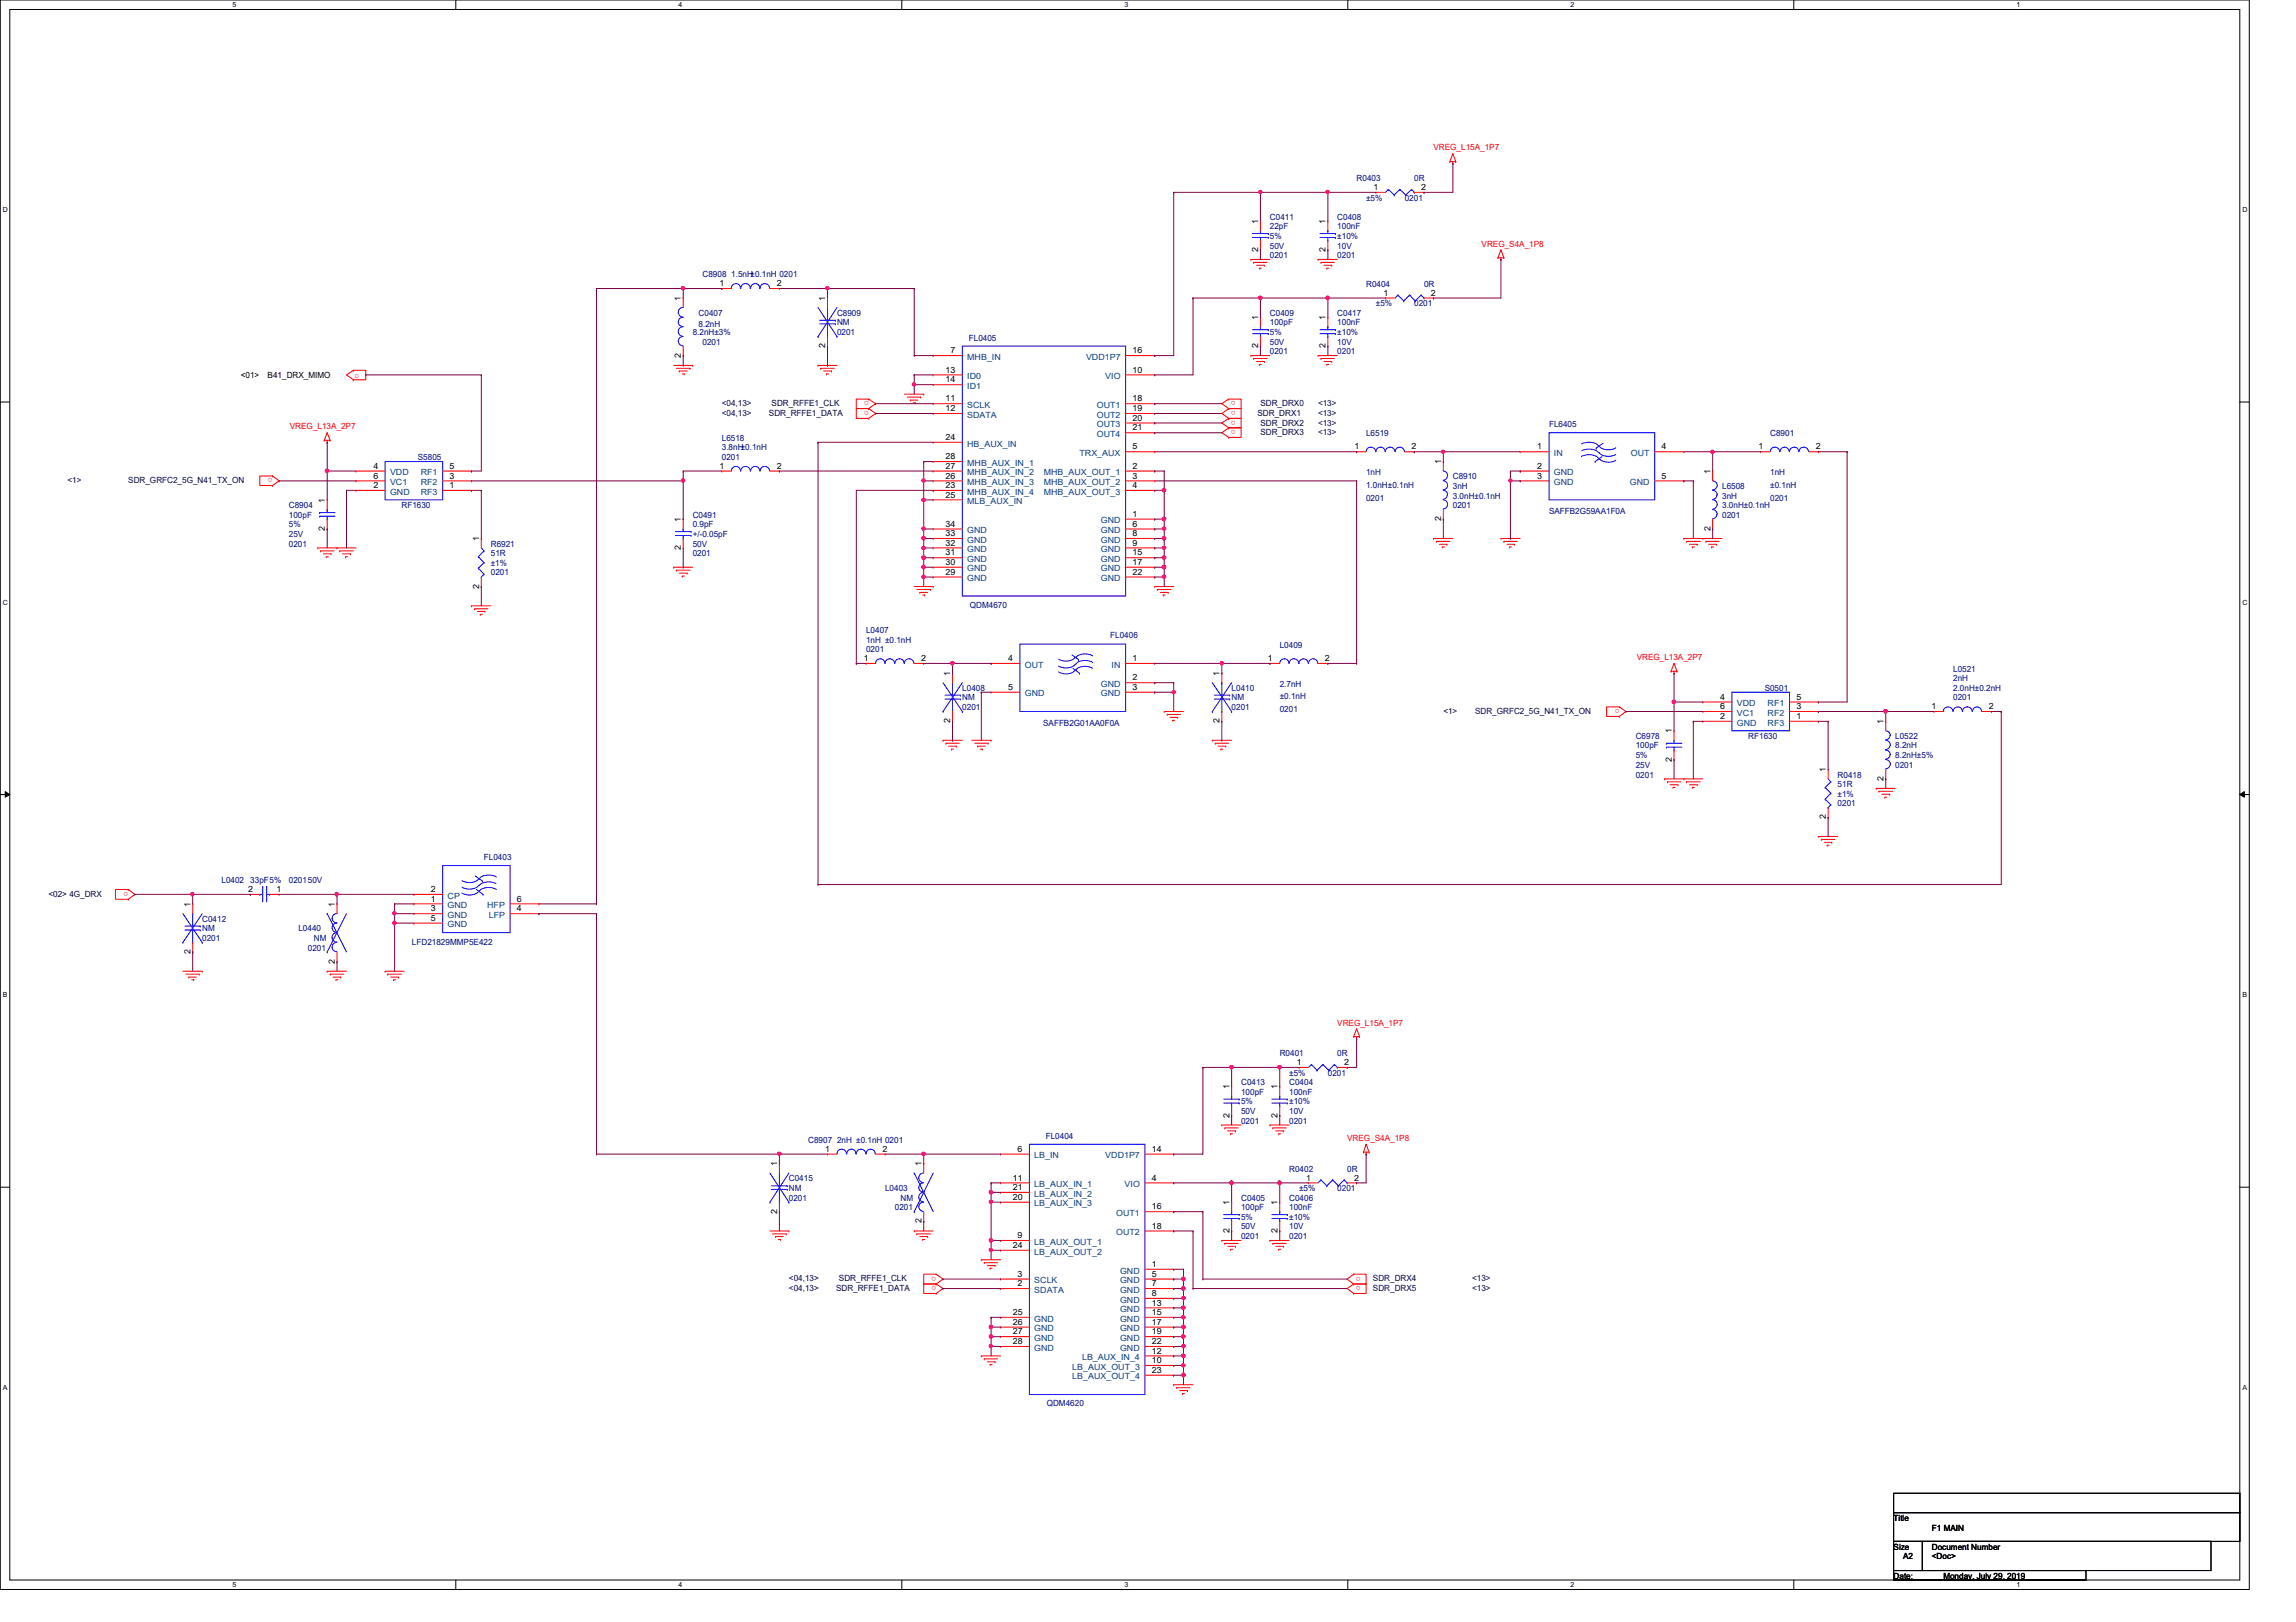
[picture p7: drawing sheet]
<svg xmlns="http://www.w3.org/2000/svg" width="297mm" height="210mm" viewBox="0 0 297 210" stroke-linecap="round" stroke-linejoin="round" font-family="sans-serif">
<defs><g id="words">
<g font-size="1.1" fill="#00007f">
<text x="175.5" y="23.5">R0403</text>
<text x="183" y="23.5">0R</text>
<text x="164.3" y="28.4">C0411</text>
<text x="164.3" y="29.7">22pF</text>
<text x="173" y="28.4">C0408</text>
<text x="173" y="29.7">100nF</text>
<text x="176.7" y="26">±5%</text>
<text x="181.7" y="26">0201</text>
<text x="90.9" y="35.9">C8908 1.5nH±0.1nH 0201</text>
<text x="164.3" y="33.4">0201</text>
<text x="164.3" y="32.2">50V</text>
<text x="164.3" y="30.9">5%</text>
<text x="173" y="33.4">0201</text>
<text x="173" y="32.2">10V</text>
<text x="173" y="30.9">±10%</text>
<text x="90.4" y="40.9">C0407</text>
<text x="108.3" y="40.9">C8909</text>
<text x="164.3" y="40.9">C0409</text>
<text x="173" y="40.9">C0417</text>
<text x="176.7" y="37.1">R0404</text>
<text x="178" y="39.6">±5%</text>
<text x="183" y="39.6">0201</text>
<text x="184.2" y="37.1">0R</text>
<text x="89.6" y="43.3">8.2nH±3%</text>
<text x="90.4" y="42.4">8.2nH</text>
<text x="90.9" y="44.6">0201</text>
<text x="108.3" y="42.1">NM</text>
<text x="108.3" y="43.3">0201</text>
<text x="125.3" y="44.1">FL0405</text>
<text x="164.3" y="42.1">100pF</text>
<text x="164.3" y="45.8">0201</text>
<text x="164.3" y="44.6">50V</text>
<text x="164.3" y="43.3">5%</text>
<text x="173" y="42.1">100nF</text>
<text x="173" y="45.8">0201</text>
<text x="173" y="44.6">10V</text>
<text x="173" y="43.3">±10%</text>
<text x="54.1" y="59.5">S5805</text>
<text x="93.4" y="57.1">L6518</text>
<text x="93.4" y="58.3">3.8nH±0.1nH</text>
<text x="93.4" y="59.5">0201</text>
<text x="176.7" y="56.4">L6519</text>
<text x="200.4" y="55.2">FL6405</text>
<text x="229" y="56.4">C8901</text>
<text x="37.4" y="65.7">C8904</text>
<text x="51.9" y="65.7">RF1630</text>
<text x="176.7" y="61.5">1nH</text>
<text x="176.7" y="63.2">1.0nH±0.1nH</text>
<text x="176.7" y="64.8">0201</text>
<text x="188" y="62">C8910</text>
<text x="188" y="63.3">3nH</text>
<text x="188" y="64.5">3.0nH±0.1nH</text>
<text x="188" y="65.7">0201</text>
<text x="222.8" y="63.3">L6508</text>
<text x="222.8" y="64.5">3nH</text>
<text x="222.8" y="65.7">3.0nH±0.1nH</text>
<text x="229" y="61.5">1nH</text>
<text x="229" y="63.2">±0.1nH</text>
<text x="229" y="64.8">0201</text>
<text x="37.4" y="67">100pF</text>
<text x="37.4" y="70.7">0201</text>
<text x="37.4" y="69.5">25V</text>
<text x="37.4" y="68.2">5%</text>
<text x="63.5" y="70.7">R6921</text>
<text x="63.5" y="72">51R</text>
<text x="89.6" y="67">C0491</text>
<text x="89.6" y="68.2">0.9pF</text>
<text x="89.6" y="72">0201</text>
<text x="89.6" y="70.7">50V</text>
<text x="89.6" y="69.5">+/-0.05pF</text>
<text x="200.4" y="66.5">SAFFB2G59AA1F0A</text>
<text x="222.8" y="67">0201</text>
<text x="63.5" y="73.2">±1%</text>
<text x="63.5" y="74.5">0201</text>
<text x="112.1" y="82">L0407</text>
<text x="112.1" y="83.2">1nH ±0.1nH</text>
<text x="125.5" y="78.7">QDM4670</text>
<text x="143.6" y="82.5">FL0406</text>
<text x="165.6" y="83.8">L0409</text>
<text x="112.1" y="84.4">0201</text>
<text x="124.5" y="89.4">L0408</text>
<text x="159.3" y="89.4">L0410</text>
<text x="165.6" y="88.9">2.7nH</text>
<text x="228.3" y="89.4">S0501</text>
<text x="252.7" y="86.9">L0521</text>
<text x="252.7" y="88.2">2nH</text>
<text x="252.7" y="89.4">2.0nH±0.2nH</text>
<text x="124.5" y="90.6">NM</text>
<text x="124.5" y="91.9">0201</text>
<text x="135" y="93.9">SAFFB2G01AA0F0A</text>
<text x="159.3" y="90.6">NM</text>
<text x="159.3" y="91.9">0201</text>
<text x="165.6" y="90.5">±0.1nH</text>
<text x="165.6" y="92.2">0201</text>
<text x="211.6" y="95.6">C6978</text>
<text x="226.2" y="95.6">RF1630</text>
<text x="245.2" y="95.6">L0522</text>
<text x="252.7" y="90.6">0201</text>
<text x="211.6" y="96.9">100pF</text>
<text x="211.6" y="100.6">0201</text>
<text x="211.6" y="99.4">25V</text>
<text x="211.6" y="98.1">5%</text>
<text x="237.7" y="100.6">R0418</text>
<text x="237.7" y="101.9">51R</text>
<text x="245.2" y="96.9">8.2nH</text>
<text x="245.2" y="98.1">8.2nH±5%</text>
<text x="245.2" y="99.4">0201</text>
<text x="237.7" y="103.1">±1%</text>
<text x="237.7" y="104.4">0201</text>
<text x="62.6" y="111.3">FL0403</text>
<text x="26.2" y="119.3">C0412</text>
<text x="28.7" y="114.3">L0402</text>
<text x="32.4" y="114.3">33pF5%</text>
<text x="37.4" y="114.3">020150V</text>
<text x="26.2" y="120.5">NM</text>
<text x="26.2" y="121.8">0201</text>
<text x="38.6" y="120.5">L0440</text>
<text x="39.8" y="123">0201</text>
<text x="40.6" y="121.8">NM</text>
<text x="53.3" y="122.3">LFD21829MMP5E422</text>
<text x="165.6" y="136.7">R0401</text>
<text x="173" y="136.7">0R</text>
<text x="160.6" y="140.4">C0413</text>
<text x="160.6" y="141.7">100pF</text>
<text x="160.6" y="142.9">5%</text>
<text x="166.8" y="139.2">±5%</text>
<text x="166.8" y="140.4">C0404</text>
<text x="166.8" y="141.7">100nF</text>
<text x="166.8" y="142.9">±10%</text>
<text x="171.8" y="139.2">0201</text>
<text x="104.6" y="147.9">C8907 2nH ±0.1nH 0201</text>
<text x="135.3" y="147.4">FL0404</text>
<text x="160.6" y="145.4">0201</text>
<text x="160.6" y="144.2">50V</text>
<text x="166.8" y="145.4">0201</text>
<text x="166.8" y="144.2">10V</text>
<text x="102.1" y="152.9">C0415</text>
<text x="102.1" y="154.1">NM</text>
<text x="102.1" y="155.4">0201</text>
<text x="114.5" y="154.1">L0403</text>
<text x="116.5" y="155.4">NM</text>
<text x="160.6" y="155.4">C0405</text>
<text x="166.8" y="155.4">C0406</text>
<text x="166.8" y="151.6">R0402</text>
<text x="168.1" y="154.1">±5%</text>
<text x="173" y="154.1">0201</text>
<text x="174.3" y="151.6">0R</text>
<text x="115.8" y="156.6">0201</text>
<text x="160.6" y="156.6">100pF</text>
<text x="160.6" y="160.4">0201</text>
<text x="160.6" y="159.1">50V</text>
<text x="160.6" y="157.9">5%</text>
<text x="166.8" y="156.6">100nF</text>
<text x="166.8" y="160.4">0201</text>
<text x="166.8" y="159.1">10V</text>
<text x="166.8" y="157.9">±10%</text>
<text x="135.4" y="182">QDM4620</text>
</g>
<g font-size="1.1" fill="#f00">
<text x="185.5" y="19.5">VREG_L15A_1P7</text>
<text x="191.7" y="31.9">VREG_S4A_1P8</text>
<text x="45.8" y="48.9">o</text>
<text x="112.4" y="51.9" transform="rotate(180 112.4 51.9)">o</text>
<text x="112.4" y="53.2" transform="rotate(180 112.4 53.2)">o</text>
<text x="159.8" y="51.9" transform="rotate(180 159.8 51.9)">o</text>
<text x="159.8" y="53.2" transform="rotate(180 159.8 53.2)">o</text>
<text x="37.5" y="55.5">VREG_L13A_2P7</text>
<text x="159.8" y="54.4" transform="rotate(180 159.8 54.4)">o</text>
<text x="159.8" y="55.7" transform="rotate(180 159.8 55.7)">o</text>
<text x="35.3" y="61.9" transform="rotate(180 35.3 61.9)">o</text>
<text x="211.7" y="85.4">VREG_L13A_2P7</text>
<text x="209.5" y="91.8" transform="rotate(180 209.5 91.8)">o</text>
<text x="16.6" y="115.4" transform="rotate(180 16.6 115.4)">o</text>
<text x="173" y="132.7">VREG_L15A_1P7</text>
<text x="174.3" y="147.7">VREG_S4A_1P8</text>
<text x="121.1" y="165.2" transform="rotate(180 121.1 165.2)">o</text>
<text x="121.1" y="166.5" transform="rotate(180 121.1 166.5)">o</text>
<text x="176" y="165.2" transform="rotate(180 176 165.2)">o</text>
<text x="176" y="166.5" transform="rotate(180 176 166.5)">o</text>
</g>
<g font-size="1.1">
<text x="162.8" y="29" transform="rotate(-90 162.8 29)">1</text>
<text x="171.5" y="29" transform="rotate(-90 171.5 29)">1</text>
<text x="177.7" y="24.6">1</text>
<text x="183.9" y="24.6">2</text>
<text x="162.8" y="32.6" transform="rotate(-90 162.8 32.6)">2</text>
<text x="171.5" y="32.6" transform="rotate(-90 171.5 32.6)">2</text>
<text x="88.1" y="38.9" transform="rotate(-90 88.1 38.9)">1</text>
<text x="93.1" y="37">1</text>
<text x="100.5" y="37">2</text>
<text x="106.8" y="38.9" transform="rotate(-90 106.8 38.9)">1</text>
<text x="162.8" y="41.4" transform="rotate(-90 162.8 41.4)">1</text>
<text x="171.5" y="41.4" transform="rotate(-90 171.5 41.4)">1</text>
<text x="179" y="38.3">1</text>
<text x="185.1" y="38.3">2</text>
<text x="88.1" y="46.3" transform="rotate(-90 88.1 46.3)">2</text>
<text x="106.8" y="45.1" transform="rotate(-90 106.8 45.1)">2</text>
<text x="123" y="45.7">7</text>
<text x="146.5" y="45.7">16</text>
<text x="162.8" y="45.1" transform="rotate(-90 162.8 45.1)">2</text>
<text x="171.5" y="45.1" transform="rotate(-90 171.5 45.1)">2</text>
<text x="31.2" y="48.9">&lt;01&gt;</text>
<text x="34.6" y="49">B41_DRX_MIMO</text>
<text x="122.3" y="51.9">11</text>
<text x="122.3" y="53.2">12</text>
<text x="122.3" y="48.2">13</text>
<text x="122.3" y="49.5">14</text>
<text x="146.5" y="48.2">10</text>
<text x="146.5" y="51.9">18</text>
<text x="146.5" y="53.2">19</text>
<text x="122.3" y="56.9">24</text>
<text x="122.3" y="59.4">28</text>
<text x="146.5" y="58.2">5</text>
<text x="146.5" y="54.4">20</text>
<text x="146.5" y="55.7">21</text>
<text x="175.2" y="58.2">1</text>
<text x="182.6" y="58.2">2</text>
<text x="198.9" y="58.2">1</text>
<text x="215" y="58.2">4</text>
<text x="227.5" y="58.2">1</text>
<text x="234.9" y="58.2">2</text>
<text x="42" y="65.1" transform="rotate(-90 42 65.1)">1</text>
<text x="48.3" y="60.7">4</text>
<text x="48.3" y="61.9">6</text>
<text x="48.3" y="63.2">2</text>
<text x="58.2" y="60.7">5</text>
<text x="58.2" y="61.9">3</text>
<text x="58.2" y="63.2">1</text>
<text x="93.1" y="60.7">1</text>
<text x="100.5" y="60.7">2</text>
<text x="122.3" y="63.2">23</text>
<text x="122.3" y="64.4">25</text>
<text x="122.3" y="61.9">26</text>
<text x="122.3" y="60.7">27</text>
<text x="146.5" y="60.7">2</text>
<text x="146.5" y="61.9">3</text>
<text x="146.5" y="63.2">4</text>
<text x="186.4" y="60.1" transform="rotate(-90 186.4 60.1)">1</text>
<text x="198.9" y="60.7">2</text>
<text x="198.9" y="61.9">3</text>
<text x="215" y="61.9">5</text>
<text x="221.3" y="61.3" transform="rotate(-90 221.3 61.3)">1</text>
<text x="42" y="68.7" transform="rotate(-90 42 68.7)">2</text>
<text x="62" y="70" transform="rotate(-90 62 70)">1</text>
<text x="88.1" y="71.2" transform="rotate(-90 88.1 71.2)">2</text>
<text x="88.1" y="67.6" transform="rotate(-90 88.1 67.6)">1</text>
<text x="122.3" y="71.9">31</text>
<text x="122.3" y="70.6">32</text>
<text x="122.3" y="69.4">33</text>
<text x="122.3" y="68.2">34</text>
<text x="146.5" y="66.9">1</text>
<text x="146.5" y="68.2">6</text>
<text x="146.5" y="69.4">8</text>
<text x="146.5" y="70.6">9</text>
<text x="146.5" y="71.9">15</text>
<text x="186.4" y="67.5" transform="rotate(-90 186.4 67.5)">2</text>
<text x="221.3" y="68.7" transform="rotate(-90 221.3 68.7)">2</text>
<text x="62" y="76.2" transform="rotate(-90 62 76.2)">2</text>
<text x="122.3" y="74.4">29</text>
<text x="122.3" y="73.1">30</text>
<text x="146.5" y="73.1">17</text>
<text x="146.5" y="74.4">22</text>
<text x="111.8" y="85.6">1</text>
<text x="119.2" y="85.6">2</text>
<text x="122.9" y="87.5" transform="rotate(-90 122.9 87.5)">1</text>
<text x="130.4" y="85.6">4</text>
<text x="130.4" y="89.3">5</text>
<text x="146.5" y="85.6">1</text>
<text x="146.5" y="88.1">2</text>
<text x="146.5" y="89.3">3</text>
<text x="157.8" y="87.5" transform="rotate(-90 157.8 87.5)">1</text>
<text x="164" y="85.6">1</text>
<text x="171.4" y="85.6">2</text>
<text x="122.9" y="93.6" transform="rotate(-90 122.9 93.6)">2</text>
<text x="157.8" y="93.6" transform="rotate(-90 157.8 93.6)">2</text>
<text x="216.3" y="94.9" transform="rotate(-90 216.3 94.9)">1</text>
<text x="222.5" y="90.6">4</text>
<text x="222.5" y="91.8">6</text>
<text x="222.5" y="93">2</text>
<text x="232.4" y="90.6">5</text>
<text x="232.4" y="91.8">3</text>
<text x="232.4" y="93">1</text>
<text x="243.7" y="93.7" transform="rotate(-90 243.7 93.7)">1</text>
<text x="249.9" y="91.8">1</text>
<text x="257.3" y="91.8">2</text>
<text x="216.3" y="98.6" transform="rotate(-90 216.3 98.6)">2</text>
<text x="236.2" y="99.9" transform="rotate(-90 236.2 99.9)">1</text>
<text x="243.7" y="101.1" transform="rotate(-90 243.7 101.1)">2</text>
<text x="236.2" y="106" transform="rotate(-90 236.2 106)">2</text>
<text x="24.6" y="117.3" transform="rotate(-90 24.6 117.3)">1</text>
<text x="32.1" y="115.4">2</text>
<text x="35.8" y="115.4">1</text>
<text x="43.3" y="117.3" transform="rotate(-90 43.3 117.3)">1</text>
<text x="55.7" y="115.4">2</text>
<text x="55.7" y="116.7">1</text>
<text x="55.7" y="119.2">5</text>
<text x="55.7" y="117.9">3</text>
<text x="66.9" y="116.7">6</text>
<text x="66.9" y="117.9">4</text>
<text x="24.6" y="123.5" transform="rotate(-90 24.6 123.5)">2</text>
<text x="43.3" y="124.7" transform="rotate(-90 43.3 124.7)">2</text>
<text x="167.8" y="137.8">1</text>
<text x="173.9" y="137.8">2</text>
<text x="159" y="141" transform="rotate(-90 159 141)">1</text>
<text x="165.3" y="141" transform="rotate(-90 165.3 141)">1</text>
<text x="106.8" y="149.1">1</text>
<text x="114.2" y="149.1">2</text>
<text x="131.7" y="149.1">6</text>
<text x="149" y="149.1">14</text>
<text x="159" y="144.7" transform="rotate(-90 159 144.7)">2</text>
<text x="165.3" y="144.7" transform="rotate(-90 165.3 144.7)">2</text>
<text x="100.5" y="150.9" transform="rotate(-90 100.5 150.9)">1</text>
<text x="119.2" y="150.9" transform="rotate(-90 119.2 150.9)">1</text>
<text x="131" y="152.8">11</text>
<text x="131" y="155.3">20</text>
<text x="131" y="154">21</text>
<text x="149" y="152.8">4</text>
<text x="159" y="155.9" transform="rotate(-90 159 155.9)">1</text>
<text x="165.3" y="155.9" transform="rotate(-90 165.3 155.9)">1</text>
<text x="169" y="152.8">1</text>
<text x="175.2" y="152.8">2</text>
<text x="100.5" y="157.1" transform="rotate(-90 100.5 157.1)">2</text>
<text x="119.2" y="158.3" transform="rotate(-90 119.2 158.3)">2</text>
<text x="131" y="161.5">24</text>
<text x="131.7" y="160.2">9</text>
<text x="149" y="156.5">16</text>
<text x="149" y="159">18</text>
<text x="159" y="159.6" transform="rotate(-90 159 159.6)">2</text>
<text x="165.3" y="159.6" transform="rotate(-90 165.3 159.6)">2</text>
<text x="131.7" y="165.2">3</text>
<text x="131.7" y="166.5">2</text>
<text x="149" y="164">1</text>
<text x="149" y="165.2">5</text>
<text x="149" y="166.5">7</text>
<text x="149" y="167.7">8</text>
<text x="131" y="173.9">28</text>
<text x="131" y="172.7">27</text>
<text x="131" y="171.4">26</text>
<text x="131" y="170.2">25</text>
<text x="149" y="169">13</text>
<text x="149" y="170.2">15</text>
<text x="149" y="171.4">17</text>
<text x="149" y="172.7">19</text>
<text x="149" y="173.9">22</text>
<text x="149" y="175.2">12</text>
<text x="149" y="176.4">10</text>
<text x="149" y="177.7">23</text>
<text x="245" y="196.8">Title</text>
<text x="245" y="200.5">Size</text>
<text x="246.2" y="201.8">A2</text>
<text x="249.9" y="200.5">Document Number</text>
<text x="249.9" y="201.8">&lt;Doc&gt;</text>
<text x="249.9" y="198.1">F1 MAIN</text>
<text x="245" y="204.3">Date:</text>
<text x="251.4" y="204.3">Monday, July 29, 2019</text>
</g>
<g font-size="1.1" fill="#00407f">
<text x="125.1" y="46.6">MHB_IN</text>
<text x="140.5" y="46.6">VDD1P7</text>
<text x="125.1" y="52.8">SCLK</text>
<text x="125.1" y="49.1">ID0</text>
<text x="125.1" y="50.3">ID1</text>
<text x="141.9" y="52.8">OUT1</text>
<text x="143" y="49.1">VIO</text>
<text x="125.1" y="54.1">SDATA</text>
<text x="125.1" y="57.8">HB_AUX_IN</text>
<text x="139.7" y="59">TRX_AUX</text>
<text x="141.9" y="54.1">OUT2</text>
<text x="141.9" y="55.3">OUT3</text>
<text x="141.9" y="56.6">OUT4</text>
<text x="201" y="59">IN</text>
<text x="211" y="59">OUT</text>
<text x="50.5" y="61.5">VDD</text>
<text x="50.5" y="62.8">VC1</text>
<text x="50.5" y="64">GND</text>
<text x="54.4" y="61.5">RF1</text>
<text x="54.4" y="62.8">RF2</text>
<text x="54.4" y="64">RF3</text>
<text x="125.1" y="64">MHB_AUX_IN_4</text>
<text x="125.1" y="65.2">MLB_AUX_IN</text>
<text x="125.1" y="62.8">MHB_AUX_IN_3</text>
<text x="125.1" y="61.5">MHB_AUX_IN_2</text>
<text x="125.1" y="60.3">MHB_AUX_IN_1</text>
<text x="135" y="61.5">MHB_AUX_OUT_1</text>
<text x="135" y="62.8">MHB_AUX_OUT_2</text>
<text x="135" y="64">MHB_AUX_OUT_3</text>
<text x="201" y="61.5">GND</text>
<text x="201" y="62.8">GND</text>
<text x="210.9" y="62.8">GND</text>
<text x="125.1" y="71.5">GND</text>
<text x="125.1" y="70.2">GND</text>
<text x="125.1" y="69">GND</text>
<text x="142.4" y="67.7">GND</text>
<text x="142.4" y="69">GND</text>
<text x="142.4" y="70.2">GND</text>
<text x="142.4" y="71.5">GND</text>
<text x="125.1" y="75.2">GND</text>
<text x="125.1" y="74">GND</text>
<text x="125.1" y="72.7">GND</text>
<text x="142.4" y="72.7">GND</text>
<text x="142.4" y="74">GND</text>
<text x="142.4" y="75.2">GND</text>
<text x="132.6" y="86.4">OUT</text>
<text x="142.4" y="88.9">GND</text>
<text x="143.8" y="86.4">IN</text>
<text x="132.6" y="90.1">GND</text>
<text x="142.4" y="90.1">GND</text>
<text x="224.7" y="91.4">VDD</text>
<text x="224.7" y="92.6">VC1</text>
<text x="224.7" y="93.9">GND</text>
<text x="228.7" y="91.4">RF1</text>
<text x="228.7" y="92.6">RF2</text>
<text x="228.7" y="93.9">RF3</text>
<text x="57.9" y="116.3">CP</text>
<text x="57.9" y="117.5">GND</text>
<text x="57.9" y="118.8">GND</text>
<text x="63" y="117.5">HFP</text>
<text x="63.2" y="118.8">LFP</text>
<text x="57.9" y="120">GND</text>
<text x="133.8" y="149.9">LB_IN</text>
<text x="143" y="149.9">VDD1P7</text>
<text x="133.8" y="153.6">LB_AUX_IN_1</text>
<text x="133.8" y="154.9">LB_AUX_IN_2</text>
<text x="145.5" y="153.6">VIO</text>
<text x="133.8" y="161.1">LB_AUX_OUT_1</text>
<text x="133.8" y="156.1">LB_AUX_IN_3</text>
<text x="144.4" y="157.4">OUT1</text>
<text x="144.4" y="159.9">OUT2</text>
<text x="133.8" y="162.3">LB_AUX_OUT_2</text>
<text x="133.8" y="166.1">SCLK</text>
<text x="133.8" y="167.3">SDATA</text>
<text x="144.9" y="164.8">GND</text>
<text x="144.9" y="166.1">GND</text>
<text x="144.9" y="167.3">GND</text>
<text x="133.8" y="173.5">GND</text>
<text x="133.8" y="172.3">GND</text>
<text x="133.8" y="171">GND</text>
<text x="144.9" y="168.6">GND</text>
<text x="144.9" y="169.8">GND</text>
<text x="144.9" y="171">GND</text>
<text x="144.9" y="172.3">GND</text>
<text x="144.9" y="173.5">GND</text>
<text x="133.8" y="174.8">GND</text>
<text x="138.7" y="177.2">LB_AUX_OUT_3</text>
<text x="138.7" y="178.5">LB_AUX_OUT_4</text>
<text x="140" y="176">LB_AUX_IN_4</text>
<text x="144.9" y="174.8">GND</text>
</g>
<g font-size="1.1" fill="#000040">
<text x="93.4" y="52.6">&lt;04,13&gt;</text>
<text x="93.4" y="53.8">&lt;04,13&gt;</text>
<text x="99.5" y="53.8">SDR_RFFE1_DATA</text>
<text x="99.8" y="52.6">SDR_RFFE1_CLK</text>
<text x="162.7" y="53.8">SDR_DRX1</text>
<text x="163.1" y="52.6">SDR_DRX0</text>
<text x="170.5" y="53.8">&lt;13&gt;</text>
<text x="170.5" y="52.6">&lt;13&gt;</text>
<text x="163.1" y="55.1">SDR_DRX2</text>
<text x="163.1" y="56.3">SDR_DRX3</text>
<text x="170.5" y="55.1">&lt;13&gt;</text>
<text x="170.5" y="56.3">&lt;13&gt;</text>
<text x="8.7" y="62.5">&lt;1&gt;</text>
<text x="16.6" y="62.5">SDR_GRFC2_5G_N41_TX_ON</text>
<text x="186.7" y="92.4">&lt;1&gt;</text>
<text x="190.8" y="92.4">SDR_GRFC2_5G_N41_TX_ON</text>
<text x="6.3" y="116">&lt;02&gt; 4G_DRX</text>
<text x="102.1" y="167.1">&lt;04,13&gt;</text>
<text x="102.1" y="165.8">&lt;04,13&gt;</text>
<text x="108.2" y="167.1">SDR_RFFE1_DATA</text>
<text x="108.5" y="165.8">SDR_RFFE1_CLK</text>
<text x="177.6" y="165.8">SDR_DRX4</text>
<text x="177.6" y="167.1">SDR_DRX5</text>
<text x="190.5" y="165.8">&lt;13&gt;</text>
<text x="190.5" y="167.1">&lt;13&gt;</text>
</g>
<g font-size=".9">
<text x="30.1" y=".9">5</text>
<text x="87.8" y=".9">4</text>
<text x="145.5" y=".9">3</text>
<text x="203.2" y=".9">2</text>
<text x="260.9" y=".9">1</text>
<text x=".4" y="27.4">D</text>
<text x="290.1" y="27.4">D</text>
<text x=".4" y="78.2">C</text>
<text x="290.1" y="78.2">C</text>
<text x=".4" y="129">B</text>
<text x="290.1" y="129">B</text>
<text x=".4" y="179.8">A</text>
<text x="290.1" y="179.8">A</text>
<text x="30.1" y="205.4">5</text>
<text x="87.8" y="205.4">4</text>
<text x="145.5" y="205.4">3</text>
<text x="203.2" y="205.4">2</text>
<text x="260.9" y="205.4">1</text>
</g>
</g></defs>
<path d="M0 0h291v205.7h-291zM1.3 1.2h288.5v203.3h-288.5z" fill="none" stroke="#000" stroke-width=".13"/>
<g fill="#fff">
<path d="M30.1 .1h.5v1h-.5z"/>
<path d="M30.1 204.6h.5v1h-.5z"/>
</g>
<path d="M59 0v1.2M59 204.5v1.2" fill="none" stroke="#000" stroke-width=".13"/>
<g fill="#fff">
<path d="M87.8 .1h.5v1h-.5z"/>
<path d="M87.8 204.6h.5v1h-.5z"/>
</g>
<path d="M116.7 0v1.2M116.7 204.5v1.2" fill="none" stroke="#000" stroke-width=".13"/>
<g fill="#fff">
<path d="M145.5 .1h.5v1h-.5z"/>
<path d="M145.5 204.6h.5v1h-.5z"/>
</g>
<path d="M174.4 0v1.2M174.4 204.5v1.2" fill="none" stroke="#000" stroke-width=".13"/>
<g fill="#fff">
<path d="M203.2 .1h.5v1h-.5z"/>
<path d="M203.2 204.6h.5v1h-.5z"/>
</g>
<path d="M232.1 0v1.2M232.1 204.5v1.2" fill="none" stroke="#000" stroke-width=".13"/>
<g fill="#fff">
<path d="M260.9 .1h.5v1h-.5z"/>
<path d="M260.9 204.6h.5v1h-.5z"/>
<path d="M.4 26.6h.6v1h-.6z"/>
<path d="M290.1 26.6h.6v1h-.6z"/>
<path d="M.4 77.4h.6v1h-.6z"/>
<path d="M290.1 77.4h.6v1h-.6z"/>
</g>
<path d="M0 52h1.3M289.8 52h1.2" fill="none" stroke="#000" stroke-width=".13"/>
<g fill="#fff">
<path d="M.4 128.2h.6v1h-.6z"/>
<path d="M290.1 128.2h.6v1h-.6z"/>
</g>
<path d="M0 102.8h1.3M.7 102.4l.6 .4-.6 .4zM289.8 102.8l.6-.4v.8zM289.8 102.8h1.2" fill="none" stroke="#000" stroke-width=".13"/>
<path d="M.7 102.4l.6 .4-.6 .4zM289.8 102.8l.6-.4v.8z" fill="#000"/>
<g fill="#fff">
<path d="M.4 179h.5v1h-.5z"/>
<path d="M290.1 179h.6v1h-.6z"/>
</g>
<path d="M0 153.6h1.3M289.8 153.6h1.2M245 193.3h44.8v2.4h-44.8zM245 195.7h44.8v3.8h-44.8zM245 199.5h3.7v3.7h-3.7zM248.7 199.5h37.3v3.7h-37.3zM245 203.2h24.9v1.3h-24.9z" fill="none" stroke="#000" stroke-width=".13"/>
<g fill="none" stroke="#f00" stroke-width=".13">
<path d="M188 19.9h.1M188 19.9l-.4 1M188 19.9l.3 1M88.4 38.6h.1M88.4 38.6v1.2M93.4 37.3h.1M93.4 37.3h1.2M99.6 37.3h1.2M100.8 37.3h.1M107.1 38.6h.1M107.1 38.6v1.2M161.8 33.6h.1"/>
<path d="M161.8 33.6h2.5M162.2 34h.1M162.2 34h1.8M162.6 34.3h1M162.9 34.7h.1M162.9 34.7h.3M163.1 28.6h.1M163.1 32.3h.1M163.1 28.6v1.2M163.1 31.1v1.2M163.6 34.3h.1M170.5 33.6h.1"/>
<path d="M170.5 33.6h2.5M170.9 34h.1M170.9 34h1.7M171.3 34.3h1M171.7 34.7h.1M171.7 34.7h.2M171.8 28.6h.1M171.8 32.3h.1M171.8 28.6v1.2M171.8 31.1v1.2M172.3 34.3h.1M178 24.9h.1"/>
<path d="M178 24.9h1.2M179.2 38.6h.1M179.2 38.6h1.3M183 24.9h1.2M184.2 24.9h.1M184.2 38.6h1.3M185.5 38.6h.1M187.6 20.9h.1M187.6 20.9h.7M188 21.1h.1M188 20.9v.2M188.3 20.9h.1"/>
<path d="M193.8 33.4h.1M193.8 33.4h.8M194.2 33.6h.1M194.2 32.3h.1M194.2 33.4v.2M194.2 32.3l-.4 1.1M194.2 32.3l.4 1.1M194.6 33.4h.1M41.9 57h.1M41.9 57h.8M42.3 57.2h.1M42.3 56h.1"/>
<path d="M42.3 57v.2M42.3 56l.4 1M42.3 56l-.4 1M42.7 57h.1M45.7 47.9h.1M45.7 49.1h.1M45.7 47.9h1.6v1.2h-1.6M45.7 47.9l-.9 .6 .9 .6M87.2 47.3h2.4M87.5 47.7h1.8M87.9 48h.1M87.9 48h1"/>
<path d="M88.3 48.4h.2M88.4 46h.1M88.4 44.8v1.2M88.5 48.4h.1M89.3 47.7h.1M89.6 47.3h.1M105.8 47.3h.1M105.8 47.3h2.5M106.2 47.7h.1M106.2 47.7h1.7M106.5 48h1.1M106.9 48.4h.1"/>
<path d="M106.9 48.4h.3M107.1 44.8h.1M107.1 43.6v1.2M107.6 48h.1M112.4 52.9h.1M112.4 51.6h.1M112.4 51.6h-1.6v1.3h1.6M112.4 54.1h.1M112.4 52.9h-1.6v1.2h1.6M112.4 51.6l.9 .6-.9 .7M112.4 52.9l.9 .6-.9 .6M117 51h2.5"/>
<path d="M117.4 51.4h1.7M117.8 51.8h.1M117.8 51.8h.9M118.1 52.1h.3M118.4 52.1h.1M119.1 51.4h.1M119.5 51h.1M120.7 46h.1M120.7 52.2h.1M120.7 53.5h.1M120.7 48.5h.1M120.7 49.8h.1"/>
<path d="M120.7 57.2h.1M120.7 59.7h.1M120.7 46h3.8M120.7 48.5h3.8M120.7 52.2h3.8M120.7 53.5h3.8M120.7 49.8h3.8M120.7 57.2h3.8M120.7 59.7h3.8M145.6 46h3.8M145.6 58.5h3.8M145.6 48.5h3.8"/>
<path d="M145.6 52.2h3.8M145.6 53.5h3.8M145.6 54.7h3.8M145.6 56h3.8M149.4 58.5h.1M149.4 48.5h.1M149.4 46h.1M149.4 52.2h.1M149.4 53.5h.1M149.4 54.7h.1M149.4 56h.1M159 52.9h.1"/>
<path d="M159 51.6h.1M159 51.6h1.6v1.3h-1.6M159 54.1h.1M159 52.9h1.6v1.2h-1.6M159 55.4h.1M159 54.1h1.6v1.3h-1.6M159 56.6h.1M159 55.4h1.6v1.2h-1.6M159 51.6l-.9 .6 .9 .7M159 52.9l-.9 .6 .9 .6M159 54.1l-.9 .6 .9 .7M159 55.4l-.9 .6 .9 .6"/>
<path d="M161.8 46h.1M161.8 46h2.5M162.2 46.4h.1M162.2 46.4h1.8M162.6 46.8h1M162.9 47.2h.1M162.9 47.2h.3M163.1 41.1h.1M163.1 44.8h.1M163.1 41.1v1.2M163.1 43.6v1.2M163.6 46.8h.1"/>
<path d="M170.5 46h.1M170.5 46h2.5M170.9 46.4h.1M170.9 46.4h1.7M171.3 46.8h1M171.7 47.2h.1M171.7 47.2h.2M171.8 41.1h.1M171.8 44.8h.1M171.8 41.1v1.2M171.8 43.6v1.2M172.3 46.8h.1"/>
<path d="M175.5 58.5h.1M175.5 58.5h1.2M181.7 58.5h1.3M183 58.5h.1M186.7 59.7h.1M186.7 59.7v1.3M196.7 58.5h.1M196.7 58.5h3.7M214.1 58.5h3.7M217.8 58.5h.1M227.8 58.5h.1M227.8 58.5h1.2"/>
<path d="M234 58.5h1.2M235.2 58.5h.1M35.3 62.8h.1M35.3 61.6h.1M35.3 61.6h-1.7v1.2h1.7M35.3 61.6l.8 .6-.8 .6M41.1 70.9h.1M41.1 70.9h5M41.5 71.3h.1M41.5 71.3h1.7M41.8 71.7h1M42.2 72.1h.1"/>
<path d="M42.2 72.1h.3M42.3 64.7h.1M42.3 68.5h.1M42.3 64.7v1.3M42.3 67.2v1.3M42.8 71.7h.1M43.6 70.9h.1M43.9 71.3h.1M43.9 71.3h1.8M44.3 71.7h1M44.7 72.1h.1M44.7 72.1h.3"/>
<path d="M45.3 71.7h.1M46.1 61h.1M46.1 62.2h.1M46.1 63.5h.1M46.1 61h3.7M46.1 62.2h3.7M46.1 63.5h3.7M57.3 61h3.7M57.3 62.2h3.7M57.3 63.5h3.7M61 78.4h.1M61 61h.1"/>
<path d="M61 62.2h.1M61 63.5h.1M61 78.4h2.5M61.4 78.8h.1M61.4 78.8h1.7M61.8 79.1h.9M62.1 79.5h.1M62.1 79.5h.3M62.3 69.7h.1M62.3 75.9h.1M62.3 69.7v1.2M62.3 74.7v1.2"/>
<path d="M62.7 79.1h.1M87.2 73.4h.1M87.2 73.4h2.4M87.5 73.8h.1M87.5 73.8h1.8M87.9 74.2h1M88.3 74.5h.1M88.3 74.5h.2M88.4 67.2h.1M88.4 70.9h.1M88.4 67.2v1.3M88.4 69.7v1.2"/>
<path d="M88.9 74.2h.1M93.4 61h.1M93.4 61h1.2M99.6 61h1.2M100.8 61h.1M118.3 75.9h2.4M118.6 76.3h1.8M119 76.7h.1M119 76.7h1M119.4 77h.2M119.6 77h.1M120.4 76.3h.1"/>
<path d="M120.7 75.9h.1M120.7 63.5h.1M120.7 64.7h.1M120.7 62.2h.1M120.7 61h.1M120.7 74.7h.1M120.7 73.4h.1M120.7 72.2h.1M120.7 70.9h.1M120.7 69.7h.1M120.7 68.5h.1M120.7 73.4h3.8"/>
<path d="M120.7 69.7h3.8M120.7 70.9h3.8M120.7 61h3.8M120.7 62.2h3.8M120.7 63.5h3.8M120.7 68.5h3.8M120.7 72.2h3.8M120.7 74.7h3.8M120.7 64.7h3.8M145.6 73.4h3.8M145.6 69.7h3.8M145.6 70.9h3.8"/>
<path d="M145.6 61h3.8M145.6 62.2h3.8M145.6 63.5h3.8M145.6 67.2h3.8M145.6 68.5h3.8M145.6 72.2h3.8M145.6 74.7h3.8M149.4 75.9h.1M149.4 67.2h.1M149.4 61h.1M149.4 62.2h.1M149.4 63.5h.1"/>
<path d="M149.4 68.5h.1M149.4 69.7h.1M149.4 70.9h.1M149.4 72.2h.1M149.4 73.4h.1M149.4 74.7h.1M149.4 75.9h2.4M149.7 76.3h.1M149.7 76.3h1.8M150.1 76.7h1M150.5 77h.1M150.5 77h.2"/>
<path d="M151.1 76.7h.1M185.5 69.7h.1M185.5 69.7h2.5M185.8 70.1h.1M185.8 70.1h1.8M186.2 70.4h1M186.6 70.8h.1M186.6 70.8h.3M186.7 67.2h.1M186.7 66v1.2M187.2 70.4h.1M194.2 69.7h.1"/>
<path d="M194.2 69.7h2.5M194.6 70.1h.1M194.6 70.1h1.7M194.9 70.4h1M195.3 70.8h.1M195.3 70.8h.2M195.9 70.4h.1M196.7 61h.1M196.7 62.2h.1M196.7 61h3.7M196.7 62.2h3.7M214.1 62.2h3.7"/>
<path d="M217.8 69.7h.1M217.8 62.2h.1M217.8 69.7h5M218.2 70.1h.1M218.2 70.1h1.8M218.6 70.4h1M218.9 70.8h.1M218.9 70.8h.3M219.6 70.4h.1M220.3 69.7h.1M220.7 70.1h.1M220.7 70.1h1.7"/>
<path d="M221.1 70.4h1M221.4 70.8h.1M221.4 70.8h.3M221.6 61h.1M221.6 68.5h.1M221.6 61v1.2M221.6 67.2v1.3M222.1 70.4h.1M112.1 85.9h.1M112.1 85.9h1.2M118.3 85.9h1.2M119.5 85.9h.1"/>
<path d="M122 95.8h.1M122 95.8h2.5M122.4 96.2h.1M122.4 96.2h1.7M122.7 96.6h1M123.1 96.9h.1M123.1 96.9h.3M123.2 87.1h.1M123.2 93.3h.1M123.2 87.1v1.2M123.2 92.1v1.2M123.7 96.6h.1"/>
<path d="M125.7 95.8h2.5M126.1 96.2h1.7M126.5 96.6h.1M126.5 96.6h1M126.8 96.9h.3M127.1 96.9h.1M127.8 96.2h.1M128.2 95.8h.1M128.2 85.9h.1M128.2 89.6h.1M128.2 85.9h3.7M128.2 89.6h3.7"/>
<path d="M145.6 85.9h3.8M145.6 88.3h3.8M145.6 89.6h3.8M149.4 85.9h.1M149.4 88.3h.1M149.4 89.6h.1M150.6 92.1h.1M150.6 92.1h2.5M151 92.5h.1M151 92.5h1.7M151.4 92.8h1M151.7 93.2h.1"/>
<path d="M151.7 93.2h.3M152.4 92.8h.1M156.8 95.8h.1M156.8 95.8h2.5M157.2 96.2h.1M157.2 96.2h1.8M157.6 96.6h1M157.9 96.9h.1M157.9 96.9h.3M158.1 87.1h.1M158.1 93.3h.1M158.1 87.1v1.2"/>
<path d="M158.1 92.1v1.2M158.6 96.6h.1M164.3 85.9h.1M164.3 85.9h1.3M170.5 85.9h1.3M171.8 85.9h.1M209.5 92.7h.1M209.5 91.5h.1M209.5 91.5h-1.6v1.2h1.6M209.5 91.5l.9 .6-.9 .6M216.2 86.9h.1M216.2 86.9h.8"/>
<path d="M216.6 87.1h.1M216.6 85.9h.1M216.6 94.6h.1M216.6 98.3h.1M216.6 86.9v.2M216.6 94.6v1.2M216.6 97.1v1.2M216.6 85.9l.4 1M216.6 85.9l-.4 1M217 86.9h.1M220.3 90.8h.1M220.3 92.1h.1"/>
<path d="M220.3 93.3h.1M220.3 92.1h3.8M220.3 90.8h3.8M220.3 93.3h3.8M231.5 92.1h3.7M231.5 90.8h3.7M231.5 93.3h3.7M235.2 90.8h.1M235.2 92.1h.1M235.2 93.3h.1M236.5 99.6h.1M236.5 99.6v1.2"/>
<path d="M244 93.3h.1M244 93.3v1.3M244 99.6v1.2M250.2 92.1h.1M250.2 92.1h1.2M256.4 92.1h1.2M257.6 92.1h.1M16.6 116.4h.1M16.6 115.1h.1M16.6 115.1h-1.7v1.3h1.7M16.6 115.1l.8 .6-.8 .7M24.9 117h.1"/>
<path d="M24.9 117v1.2M32.4 115.7h.1M32.4 115.7h1.2M34.9 115.7h1.2M36.1 115.7h.1M43.6 117h.1M43.6 117v1.2M53.5 115.7h.1M53.5 117h.1M53.5 119.5h.1M53.5 118.2h.1M53.5 115.7h3.8"/>
<path d="M53.5 117h3.8M53.5 118.2h3.8M53.5 119.5h3.8M66 117h3.7M66 118.2h3.7M69.7 117h.1M69.7 118.2h.1M215.3 100.8h.1M215.3 100.8h5M215.7 101.2h.1M215.7 101.2h1.8M216.1 101.6h1"/>
<path d="M216.4 101.9h.1M216.4 101.9h.3M217.1 101.6h.1M217.8 100.8h.1M218.2 101.2h.1M218.2 101.2h1.8M218.6 101.6h1M218.9 101.9h.1M218.9 101.9h.3M219.6 101.6h.1M235.2 108.2h.1M235.2 108.2h2.5"/>
<path d="M235.6 108.6h.1M235.6 108.6h1.8M236 109h1M236.4 109.4h.1M236.4 109.4h.2M236.5 105.8h.1M236.5 104.5v1.3M237 109h.1M242.7 102h.1M242.7 102h2.5M243.1 102.4h.1M243.1 102.4h1.8"/>
<path d="M243.5 102.8h1M243.8 103.2h.1M243.8 103.2h.3M244 100.8h.1M244.5 102.8h.1M23.7 125.7h2.5M24 126.1h1.8M24.4 126.4h.1M24.4 126.4h1M24.8 126.8h.3M24.9 123.2h.1M24.9 122v1.2"/>
<path d="M25.1 126.8h.1M25.8 126.1h.1M26.2 125.7h.1M42.3 125.7h.1M42.3 125.7h2.5M42.7 126.1h.1M42.7 126.1h1.7M43.1 126.4h1M43.5 126.8h.1M43.5 126.8h.2M43.6 124.5h.1M43.6 123.2v1.3"/>
<path d="M44.1 126.4h.1M49.8 125.7h.1M49.8 125.7h2.5M50.2 126.1h.1M50.2 126.1h1.7M50.5 126.4h1.1M50.9 126.8h.1M50.9 126.8h.3M51.6 126.4h.1M168.1 138.1h.1M168.1 138.1h1.2M173 138.1h1.3"/>
<path d="M174.3 138.1h.1M175.1 134.2h.1M175.1 134.2h.8M175.5 134.4h.1M175.5 133.1h.1M175.5 134.2v.2M175.5 133.1l-.4 1.1M175.5 133.1l.4 1.1M175.9 134.2h.1M99.6 159.3h2.5M99.9 159.7h1.8M100.8 150.6h.1"/>
<path d="M100.8 156.8h.1M100.8 150.6v1.2M100.8 155.6v1.2M101.7 159.7h.1M102.1 159.3h.1M107.1 149.4h.1M107.1 149.4h1.2M113.3 149.4h1.2M114.5 149.4h.1M118.3 159.3h.1M118.3 159.3h2.4M118.6 159.7h.1"/>
<path d="M118.6 159.7h1.8M119.5 150.6h.1M119.5 158h.1M119.5 150.6v1.2M119.5 156.8v1.2M129.5 149.4h.1M129.5 153.1h.1M129.5 155.6h.1M129.5 154.3h.1M129.5 149.4h3.7M129.5 153.1h3.7M129.5 155.6h3.7"/>
<path d="M129.5 154.3h3.7M148.1 159.3h3.7M148.1 149.4h3.7M148.1 153.1h3.7M148.1 156.8h3.7M151.8 153.1h.1M151.8 149.4h.1M151.8 156.8h.1M151.8 159.3h.1M158.1 145.6h.1M158.1 145.6h2.5M158.5 146h.1"/>
<path d="M158.5 146h1.7M158.8 146.3h1M159.2 146.7h.1M159.2 146.7h.3M159.3 140.6h.1M159.3 144.4h.1M159.3 155.6h.1M159.3 159.3h.1M159.3 140.6v1.3M159.3 143.1v1.3M159.3 155.6v1.2M159.3 158v1.3"/>
<path d="M159.8 146.3h.1M164.3 145.6h.1M164.3 145.6h2.5M164.7 146h.1M164.7 146h1.7M165.1 146.3h1M165.4 146.7h.1M165.4 146.7h.3M165.6 140.6h.1M165.6 144.4h.1M165.6 155.6h.1M165.6 159.3h.1"/>
<path d="M165.6 140.6v1.3M165.6 143.1v1.3M165.6 155.6v1.2M165.6 158v1.3M166.1 146.3h.1M169.3 153.1h.1M169.3 153.1h1.2M174.3 153.1h1.2M175.5 153.1h.1M176.4 149.1h.1M176.4 149.1h.7M176.7 149.4h.1"/>
<path d="M176.7 148.1h.1M176.7 149.1v.3M176.7 148.1l-.3 1M176.7 148.1l.4 1M177.1 149.1h.1M100.3 160h.1M100.3 160h1M100.7 160.4h.3M101 160.4h.1M119 160h1M119.4 160.4h.1M119.4 160.4h.2"/>
<path d="M120 160h.1M121.1 166.2h.1M121.1 164.9h.1M121.1 164.9h-1.6v1.3h1.6M121.1 167.4h.1M121.1 166.2h-1.6v1.2h1.6M121.1 164.9l.9 .6-.9 .7M121.1 166.2l.9 .6-.9 .6M127 163h.1M127 175.5h.1M127 163h2.5M127 175.5h2.5"/>
<path d="M127.3 163.4h.1M127.3 175.9h.1M127.3 163.4h1.8M127.3 175.9h1.8M127.7 163.8h1M127.7 176.2h1M128.1 164.1h.1M128.1 176.6h.1M128.1 164.1h.3M128.1 176.6h.3M128.7 163.8h.1M128.7 176.2h.1"/>
<path d="M129.5 160.5h.1M129.5 161.8h.1M129.5 165.5h.1M129.5 166.8h.1M129.5 174.2h.1M129.5 173h.1M129.5 171.7h.1M129.5 170.5h.1M129.5 160.5h3.7M129.5 161.8h3.7M129.5 165.5h3.7M129.5 166.8h3.7"/>
<path d="M129.5 170.5h3.7M129.5 171.7h3.7M129.5 173h3.7M129.5 174.2h3.7M148.1 175.5h3.7M148.1 164.3h3.7M148.1 176.7h3.7M148.1 178h3.7M148.1 165.5h3.7M148.1 166.8h3.7M148.1 168h3.7M148.1 169.2h3.7"/>
<path d="M148.1 170.5h3.7M148.1 171.7h3.7M148.1 173h3.7M148.1 174.2h3.7M151.8 179.2h.1M151.8 164.3h.1M151.8 176.7h.1M151.8 178h.1M151.8 165.5h.1M151.8 166.8h.1M151.8 168h.1M151.8 169.2h.1"/>
<path d="M151.8 170.5h.1M151.8 171.7h.1M151.8 175.5h.1M151.8 173h.1M151.8 174.2h.1M151.8 179.2h2.5M152.2 179.6h.1M152.2 179.6h1.8M152.6 180h1M153.6 180h.1M158.1 160.5h.1M158.1 160.5h2.5"/>
<path d="M158.5 160.9h.1M158.5 160.9h1.7M158.8 161.3h1M159.2 161.7h.1M159.2 161.7h.3M159.8 161.3h.1M164.3 160.5h.1M164.3 160.5h2.5M164.7 160.9h.1M164.7 160.9h1.7M165.1 161.3h1M165.4 161.7h.1"/>
<path d="M165.4 161.7h.3M166.1 161.3h.1M175.1 166.2h.1M175.1 164.9h.1M175.1 164.9h1.6v1.3h-1.6M175.1 167.4h.1M175.1 166.2h1.6v1.2h-1.6M175.1 164.9l-.8 .6 .8 .7M175.1 166.2l-.8 .6 .8 .6M153 180.3h.1M153 180.3h.2"/>
</g>
<g fill="none" stroke="#00f" stroke-width=".13">
<path d="M88.4 39.8a.61 .61 0 0 0-.6 .6 .61 .61 0 0 0 .5 .6M95.8 37.3a.57 .57 0 0 0-.6-.6 .57 .57 0 0 0-.6 .6M97 37.3a.59 .59 0 0 0-.6-.6 .59 .59 0 0 0-.6 .6M98.3 37.3a.57 .57 0 0 0-.6-.6 .57 .57 0 0 0-.6 .6M99.5 37.3a.59 .59 0 0 0-.6-.6 .59 .59 0 0 0-.6 .6M105.8 39.8l2.5 3.8M107.1 39.8h.1M107.1 39.8v1.6M108.3 39.8l-2.5 3.8M162 30.2h2.1M162 30.7h2.1M163.1 29.8h.1"/>
<path d="M163.1 31.1h.1M163.1 29.8v.4M163.1 30.7v.4M164.1 30.2h.1M164.1 30.7h.1M170.8 30.2h2M170.8 30.7h2M171.8 29.8h.1M171.8 31.1h.1M171.8 29.8v.4M171.8 30.7v.4M172.8 30.2h.1"/>
<path d="M172.8 30.7h.1M179.6 24.5h.1M179.6 24.5l-.4 .4M179.6 24.5l.8 .7M180.4 25.2h.1M180.8 38.2h.1M180.8 38.2l-.3 .4M180.8 38.2l.8 .7M181.1 24.5h.1M181.1 24.5l-.7 .7M181.1 24.5l.8 .7M181.6 38.9h.1"/>
<path d="M181.9 25.2h.1M182.4 38.2h.1M182.4 38.2l-.8 .7M182.4 38.2l.7 .7M182.6 24.5h.1M182.6 24.5l-.7 .7M182.6 24.5l.4 .4M183 24.9h.1M183.1 38.9h.1M183.9 38.2h.1M183.9 38.2l-.8 .7M183.9 38.2l.3 .4"/>
<path d="M184.2 38.6h.1M49.8 59.7h7.5v5h-7.5zM88.4 41.1a.59 .59 0 0 0-.6 .5 .59 .59 0 0 0 .5 .6M88.4 42.3a.61 .61 0 0 0-.6 .6 .61 .61 0 0 0 .5 .6M88.4 43.6a.59 .59 0 0 0-.6 .5 .59 .59 0 0 0 .5 .6M105.8 43.6h.1M106 41.4h2.1M106 41.9h2.1M107.1 43.6h.1M107.1 41.9v1.7M108.1 41.4h.1M108.1 41.9h.1"/>
<path d="M108.3 43.6h.1M124.5 44.8h21.1v32.3h-21.1zM162 42.7h2.1M162 43.2h2.1M163.1 42.3h.1M163.1 43.6h.1M163.1 42.3v.4M163.1 43.2v.4M164.1 42.7h.1M164.1 43.2h.1M170.8 42.7h2M170.8 43.2h2"/>
<path d="M171.8 42.3h.1M171.8 43.6h.1M171.8 42.3v.4M171.8 43.2v.4M172.8 42.7h.1M172.8 43.2h.1M176.7 58.5a.61 .61 0 0 1 .7-.6 .61 .61 0 0 1 .6 .6M178 58.5a.59 .59 0 0 1 .6-.6 .59 .59 0 0 1 .6 .6M179.2 58.5a.61 .61 0 0 1 .6-.6 .61 .61 0 0 1 .7 .6M180.5 58.5a.59 .59 0 0 1 .6-.6 .59 .59 0 0 1 .6 .6M200.4 56h13.7v8.7h-13.7zM204.6 57.4l.7-.2a1.58 1.58 0 0 1 1.5 .5"/>
<path d="M204.6 59.1l.7-.2a1.57 1.57 0 0 1 1.5 .5M204.6 58.3a1.96 1.96 0 0 1 2.2 .3M206.4 59.7h.1M206.5 58h.1M206.9 59.3a1.78 1.78 0 0 0 2.1 .3M206.9 57.7a1.78 1.78 0 0 0 2.1 .3M206.9 58.5a1.78 1.78 0 0 0 2.1 .3M207.3 59.1l-.9 .6M207.4 57.4l-.9 .6M229 58.5a.61 .61 0 0 1 .6-.6 .61 .61 0 0 1 .6 .6M230.3 58.5a.59 .59 0 0 1 .6-.6 .59 .59 0 0 1 .6 .6M231.5 58.5a.59 .59 0 0 1 .6-.6 .59 .59 0 0 1 .6 .6"/>
<path d="M232.7 58.5a.61 .61 0 0 1 .7-.6 .61 .61 0 0 1 .6 .6M41.4 66.3h.1M41.4 66.8h.1M41.4 66.3h1.9M41.4 66.8h1.9M42.3 66h.1M42.3 67.2h.1M42.3 66v.3M42.3 66.8v.4M61.9 72.1h.1M61.9 73.5h.1M61.9 72.1l.7 .7"/>
<path d="M61.9 73.5l.7 .8M62.3 74.7h.1M62.3 70.9l.3 .4M62.6 71.3h.1M62.6 72.8h.1M62.6 74.3h.1M62.6 71.3l-.7 .8M62.6 72.8l-.7 .7M62.6 74.3l-.3 .4M87.4 68.8h2M87.4 69.3h2M88.4 68.5h.1"/>
<path d="M88.4 69.7h.1M88.4 68.5v.3M88.4 69.3v.4M89.4 68.8h.1M89.4 69.3h.1M94.6 61a.59 .59 0 0 1 .6-.6 .59 .59 0 0 1 .6 .6M95.8 61a.61 .61 0 0 1 .7-.6 .61 .61 0 0 1 .6 .6M97.1 61a.59 .59 0 0 1 .6-.6 .59 .59 0 0 1 .6 .6M98.3 61a.61 .61 0 0 1 .7-.6 .61 .61 0 0 1 .6 .6M186.7 61a.59 .59 0 0 1 .6 .6 .59 .59 0 0 1-.6 .5M186.7 62.2a.57 .57 0 0 1 .6 .6 .57 .57 0 0 1-.6 .6M186.7 63.5a.57 .57 0 0 1 .6 .6 .67 .67 0 0 1-.6 .5"/>
<path d="M186.7 64.7a.59 .59 0 0 1 .6 .6 .59 .59 0 0 1-.6 .6M221.6 62.2a.59 .59 0 0 1 .6 .6 .59 .59 0 0 1-.7 .6M221.6 63.5a.58 .58 0 0 1 .6 .4 .58 .58 0 0 1-.4 .7h-.3M221.6 64.7a.61 .61 0 0 1 .6 .6 .61 .61 0 0 1-.7 .6M221.6 66a.58 .58 0 0 1 .6 .4 .58 .58 0 0 1-.4 .7h-.3M113.3 85.9a.59 .59 0 0 1 .6-.6 .59 .59 0 0 1 .6 .6M114.5 85.9a.61 .61 0 0 1 .6-.6 .61 .61 0 0 1 .6 .6M115.8 85.9a.59 .59 0 0 1 .6-.6 .59 .59 0 0 1 .6 .6M117 85.9a.61 .61 0 0 1 .6-.6 .61 .61 0 0 1 .6 .6M122 92.1h.1M122 88.3l2.5 3.8M122.3 90h1.9"/>
<path d="M122.3 90.5h1.9M123.2 88.3h.1M123.2 92.1h.1M123.2 88.3v1.7M123.2 90.5v1.6M124.2 90h.1M124.2 90.5h.1M124.5 92.1h.1M124.5 88.3l-2.5 3.8M131.9 83.4h13.7v8.7h-13.7zM138.7 84.8l.8 .5M138.8 86.5l.9 .6"/>
<path d="M139.1 85.1a1.78 1.78 0 0 1-2.2 .2M139.1 86.7a1.77 1.77 0 0 1-2.2 .3M139.1 85.9a1.77 1.77 0 0 1-2.2 .3M139.5 85.3h.1M139.7 87.1h.1M141.3 84.9l-.4-.2a1.64 1.64 0 0 0-1.7 .4M141.3 86.5l-.4-.2a1.64 1.64 0 0 0-1.7 .4M141.3 85.7l-.4-.2a1.64 1.64 0 0 0-1.7 .5M156.8 92.1h.1M156.8 88.3l2.5 3.8M157.1 90h2M157.1 90.5h2"/>
<path d="M158.1 88.3h.1M158.1 92.1h.1M158.1 88.3v1.7M158.1 90.5v1.6M159.1 90h.1M159.1 90.5h.1M159.3 92.1h.1M159.3 88.3l-2.5 3.8M165.6 85.9a.59 .59 0 0 1 .6-.6 .59 .59 0 0 1 .5 .6M166.8 85.9a.61 .61 0 0 1 .6-.6 .61 .61 0 0 1 .6 .6M168.1 85.9a.59 .59 0 0 1 .6-.6 .59 .59 0 0 1 .5 .6M169.3 85.9a.59 .59 0 0 1 .6-.6 .59 .59 0 0 1 .6 .6"/>
<path d="M215.6 96.2h.1M215.6 96.7h.1M215.6 96.2h2M215.6 96.7h2M216.6 95.8h.1M216.6 97.1h.1M216.6 95.8v.4M216.6 96.7v.4M224.1 89.6h7.4v5h-7.4zM244 94.6a.58 .58 0 0 1 .5 .4 .58 .58 0 0 1-.3 .7l-.3 .1M244 95.8a.61 .61 0 0 1 .6 .6 .61 .61 0 0 1-.7 .6M244 97.1a.58 .58 0 0 1 .5 .4 .58 .58 0 0 1-.3 .7l-.3 .1"/>
<path d="M244 98.3a.61 .61 0 0 1 .6 .6 .61 .61 0 0 1-.7 .6M251.4 92.1a.61 .61 0 0 1 .6-.6 .61 .61 0 0 1 .6 .6M252.7 92.1a.59 .59 0 0 1 .6-.6 .59 .59 0 0 1 .6 .6M253.9 92.1a.61 .61 0 0 1 .6-.6 .61 .61 0 0 1 .6 .6M255.2 92.1a.59 .59 0 0 1 .6-.6 .59 .59 0 0 1 .6 .6M23.7 118.2l2.5 3.8M23.9 119.8h2M24.9 118.2h.1M24.9 118.2v1.6M25.9 119.8h.1M26.2 118.2l-2.5 3.8M33.6 115.7h.1"/>
<path d="M33.6 115.7h.4M34 114.7h.1M34 114.7v2M34.5 114.7h.1M34.5 114.7v2M34.5 115.7h.4M34.9 115.7h.1M42.3 118.2h.1M42.3 118.2l2.5 5M43.6 118.2a.57 .57 0 0 0-.6 .6 .57 .57 0 0 0 .6 .6M43.6 119.5a.57 .57 0 0 0-.6 .5 .57 .57 0 0 0 .6 .6M44.8 118.2l-2.5 5"/>
<path d="M57.3 112h8.7v8.7h-8.7zM61.5 113.4l.9 .6M61.6 115.1l.9 .6M61.9 115.3a1.77 1.77 0 0 1-2.1 .3M61.9 113.7a1.77 1.77 0 0 1-2.1 .3M61.9 114.6a1.77 1.77 0 0 1-2.1 .2M62.4 114h.1M62.5 115.7h.1M64.2 114.3a1.97 1.97 0 0 0-2.2 .3M64.2 115.1l-.4-.2a1.7 1.7 0 0 0-1.8 .5M64.2 113.5l-.4-.2a1.7 1.7 0 0 0-1.8 .4M236.1 101.9h.1"/>
<path d="M236.1 103.4h.1M236.1 101.9l.8 .8M236.1 103.4l.8 .7M236.5 104.5h.1M236.5 100.8l.4 .4M236.9 101.2h.1M236.9 102.7h.1M236.9 104.1h.1M236.9 101.2l-.8 .7M236.9 102.7l-.8 .7M236.9 104.1l-.4 .4M23.7 122h.1"/>
<path d="M23.9 120.4h2M24.9 122h.1M24.9 120.4v1.6M25.9 120.4h.1M26.2 122h.1M42.3 123.2h.1M43.6 120.7a.61 .61 0 0 0-.6 .6 .61 .61 0 0 0 .6 .6M43.6 122a.57 .57 0 0 0-.6 .5 .57 .57 0 0 0 .6 .6M169.7 137.8h.1M169.7 137.8l-.4 .3M169.7 137.8l.7 .7M170.4 138.5h.1"/>
<path d="M171.2 137.8h.1M171.2 137.8l-.8 .7M171.2 137.8l.7 .7M171.9 138.5h.1M172.6 137.8h.1M172.6 137.8l-.7 .7M172.6 137.8l.4 .3M173 138.1h.1M99.6 155.6h.1M99.6 151.8l2.5 3.8M99.8 153.5h2.1M99.8 153.9h2.1"/>
<path d="M100.8 151.8h.1M100.8 155.6h.1M100.8 151.8v1.7M100.8 153.9v1.7M101.9 153.5h.1M101.9 153.9h.1M102.1 155.6h.1M102.1 151.8l-2.5 3.8M109.5 149.3a.59 .59 0 0 0-.6-.6 .59 .59 0 0 0-.6 .6v.1M110.7 149.3a.57 .57 0 0 0-.6-.6 .57 .57 0 0 0-.5 .7M112 149.3a.59 .59 0 0 0-.6-.6 .59 .59 0 0 0-.6 .6v.1M113.2 149.3a.57 .57 0 0 0-.6-.6 .57 .57 0 0 0-.5 .7"/>
<path d="M118.3 151.8h.1M118.3 156.8h.1M118.3 151.8l2.4 5M119.5 151.8a.61 .61 0 0 0-.6 .6 .61 .61 0 0 0 .6 .6M119.5 153.1a.59 .59 0 0 0-.6 .5 .59 .59 0 0 0 .6 .7M119.5 154.3a.61 .61 0 0 0-.6 .6 .61 .61 0 0 0 .6 .6M119.5 155.6a.59 .59 0 0 0-.6 .5 .59 .59 0 0 0 .6 .7M120.7 151.8l-2.4 5M133.2 148.1h14.9v32.4h-14.9zM158.3 142.2h2M158.3 142.7h2M158.3 157.2h2"/>
<path d="M158.3 157.7h2M159.3 141.9h.1M159.3 143.1h.1M159.3 156.8h.1M159.3 158h.1M159.3 141.9v.3M159.3 142.7v.4M159.3 156.8v.4M159.3 157.7v.3M160.3 142.2h.1M160.3 142.7h.1M160.3 157.2h.1"/>
<path d="M160.3 157.7h.1M164.5 142.2h2M164.5 142.7h2M164.5 157.2h2M164.5 157.7h2M165.6 141.9h.1M165.6 143.1h.1M165.6 156.8h.1M165.6 158h.1M165.6 141.9v.3M165.6 142.7v.4M165.6 156.8v.4"/>
<path d="M165.6 157.7v.3M166.5 142.2h.1M166.5 142.7h.1M166.5 157.2h.1M166.5 157.7h.1M170.9 152.7h.1M170.9 152.7l-.4 .4M170.9 152.7l.8 .8M171.7 153.5h.1M172.4 152.7h.1M172.4 152.7l-.7 .8M172.4 152.7l.7 .8"/>
<path d="M173.1 153.5h.1M173.9 152.7h.1M173.9 152.7l-.8 .8M173.9 152.7l.4 .4M174.3 153.1h.1"/>
</g>
<path d="M17.4 115.7h.1M17.4 115.7h7.5" fill="none" stroke="#7f0040" stroke-width=".13"/>
<path d="M24.7 115.5h.3l.1 .2-.1 .2-.1 .1-.2-.1z" fill-rule="evenodd" fill="#f0f"/>
<path d="M24.7 115.5h.3l.1 .2-.1 .2-.1 .1-.2-.1z" fill="none" stroke="#f0f" stroke-width=".13"/>
<path d="M24.9 115.7h.1M24.9 115.7v1.3M24.9 115.7h7.5M32.4 115.7h.1M36.1 115.7h7.5M43.6 115.7h.1" fill="none" stroke="#7f0040" stroke-width=".13"/>
<path d="M43.4 115.5h.3l.1 .2-.1 .2-.1 .1-.2-.1z" fill-rule="evenodd" fill="#f0f"/>
<path d="M43.4 115.5h.3l.1 .2-.1 .2-.1 .1-.2-.1z" fill="none" stroke="#f0f" stroke-width=".13"/>
<path d="M43.6 115.7h.1M43.6 115.7h9.9M43.6 115.7v1.3M51.1 117h.1M51.1 118.2h.1M51.1 117h2.4M51.1 117v2.5M51.1 118.2h2.4M69.7 117h7.5M77.2 117h.1" fill="none" stroke="#7f0040" stroke-width=".13"/>
<path d="M50.9 118h.3l.1 .2-.1 .1-.2 .1-.1-.1z" fill-rule="evenodd" fill="#f0f"/>
<path d="M50.9 118h.3l.1 .2-.1 .1-.2 .1-.1-.1z" fill="none" stroke="#f0f" stroke-width=".13"/>
<path d="M51.1 119.5h.1M51.1 119.5h2.4M51.1 119.5v6.2M69.7 118.2h.1M69.7 118.2h7.5" fill="none" stroke="#7f0040" stroke-width=".13"/>
<path d="M50.9 119.3h.3l.1 .1-.1 .2-.2 .1-.1-.1z" fill-rule="evenodd" fill="#f0f"/>
<path d="M50.9 119.3h.3l.1 .1-.1 .2-.2 .1-.1-.1z" fill="none" stroke="#f0f" stroke-width=".13"/>
<path d="M24.9 123.2h.1M24.9 123.2v2.5M43.6 124.5h.1M43.6 124.5v1.2M155.6 138.1h.1M155.6 138.1v11.3M155.6 138.1h10M159.3 138.1h.1M159.3 138.1v2.5M175.5 134.4h.1M175.5 134.4v3.7" fill="none" stroke="#7f0040" stroke-width=".13"/>
<path d="M165.4 137.9h.3l.1 .2-.1 .2h-.2h-.1z" fill-rule="evenodd" fill="#f0f"/>
<path d="M165.4 137.9h.3l.1 .2-.1 .2h-.2h-.1z" fill="none" stroke="#f0f" stroke-width=".13"/>
<path d="M159.1 137.9h.4l.1 .2-.1 .2h-.2h-.2z" fill-rule="evenodd" fill="#f0f"/>
<path d="M159.1 137.9h.4l.1 .2-.1 .2h-.2h-.2z" fill="none" stroke="#f0f" stroke-width=".13"/>
<path d="M165.6 138.1h.1M165.6 138.1v2.5M165.6 138.1h2.5M174.3 138.1h.1M174.3 138.1h1.2M77.2 149.4h.1M77.2 149.4h23.6" fill="none" stroke="#7f0040" stroke-width=".13"/>
<path d="M100.6 149.2h.4v.1v.1l-.2 .1-.2-.1z" fill-rule="evenodd" fill="#f0f"/>
<path d="M100.6 149.2h.4v.1v.1l-.2 .1-.2-.1z" fill="none" stroke="#f0f" stroke-width=".13"/>
<path d="M100.8 149.4h.1M100.8 149.4v1.2M100.8 149.4h6.3M114.5 149.4h15M119.5 149.4h.1M119.5 149.4v1.2" fill="none" stroke="#7f0040" stroke-width=".13"/>
<path d="M119.3 149.2h.3l.1 .1-.1 .1-.1 .1-.2-.1z" fill-rule="evenodd" fill="#f0f"/>
<path d="M119.3 149.2h.3l.1 .1-.1 .1-.1 .1-.2-.1z" fill="none" stroke="#f0f" stroke-width=".13"/>
<g fill="none" stroke="#7f0040" stroke-width=".13">
<path d="M128.2 153.1h.1M128.2 154.3h.1M128.2 153.1v2.5M128.2 153.1h1.3M151.8 149.4h.1M151.8 153.1h.1M151.8 149.4h3.8M151.8 153.1h7.5M159.3 144.4h.1M159.3 144.4v1.2M165.6 144.4h.1M165.6 144.4v1.2"/>
<path d="M176.7 149.4h.1M176.7 149.4v3.7"/>
</g>
<path d="M128 155.4h.4v.1v.2h-.2h-.2z" fill-rule="evenodd" fill="#f0f"/>
<path d="M128 155.4h.4v.1v.2h-.2h-.2z" fill="none" stroke="#f0f" stroke-width=".13"/>
<path d="M128 154.1h.4v.2v.1l-.2 .1-.2-.1z" fill-rule="evenodd" fill="#f0f"/>
<path d="M128 154.1h.4v.2v.1l-.2 .1-.2-.1z" fill="none" stroke="#f0f" stroke-width=".13"/>
<path d="M128.2 154.3h.1M128.2 154.3h1.3M159.3 153.1h.1M159.3 153.1v2.5" fill="none" stroke="#7f0040" stroke-width=".13"/>
<path d="M159.1 152.9h.4l.1 .1-.1 .2-.2 .1-.2-.1z" fill-rule="evenodd" fill="#f0f"/>
<path d="M159.1 152.9h.4l.1 .1-.1 .2-.2 .1-.2-.1z" fill="none" stroke="#f0f" stroke-width=".13"/>
<path d="M159.3 153.1h.1M159.3 153.1h6.3M165.6 153.1h.1M165.6 153.1v2.5" fill="none" stroke="#7f0040" stroke-width=".13"/>
<path d="M165.4 152.9h.3l.1 .1-.1 .2-.2 .1-.1-.1z" fill-rule="evenodd" fill="#f0f"/>
<path d="M165.4 152.9h.3l.1 .1-.1 .2-.2 .1-.1-.1z" fill="none" stroke="#f0f" stroke-width=".13"/>
<g fill="none" stroke="#7f0040" stroke-width=".13">
<path d="M100.8 156.8h.1M100.8 156.8v2.5M119.5 158h.1M119.5 158v1.3M128.2 155.6h.1M128.2 155.6v4.9M128.2 155.6h1.3M151.8 156.8h.1M151.8 159.3h.1M151.8 156.8h3.8M151.8 159.3h2.5M154.3 159.3h.1"/>
<path d="M154.3 159.3v7.5M155.6 156.8h.1M155.6 156.8v8.7M165.6 153.1h.1M165.6 153.1h3.7M175.5 153.1h.1M175.5 153.1h1.2M128.2 160.5h.1M128.2 160.5h1.3"/>
</g>
<path d="M128 160.3h.4v.2v.2h-.2h-.2z" fill-rule="evenodd" fill="#f0f"/>
<path d="M128 160.3h.4v.2v.2h-.2h-.2z" fill="none" stroke="#f0f" stroke-width=".13"/>
<path d="M159.3 159.3h.1M159.3 159.3v1.2M165.6 159.3h.1M165.6 159.3v1.2M128.2 160.5h.1M128.2 161.8h.1M128.2 160.5v1.3M128.2 161.8h1.3" fill="none" stroke="#7f0040" stroke-width=".13"/>
<path d="M128 161.6h.4v.2v.1l-.2 .1-.2-.1z" fill-rule="evenodd" fill="#f0f"/>
<path d="M128 161.6h.4v.2v.1l-.2 .1-.2-.1z" fill="none" stroke="#f0f" stroke-width=".13"/>
<path d="M128.2 161.8h.1M128.2 161.8v1.2M151.8 164.3h.1M151.8 164.3h1.3M153.1 164.3h.1M153.1 164.3v1.2" fill="none" stroke="#7f0040" stroke-width=".13"/>
<path d="M152.9 165.3h.3l.1 .2-.1 .2h-.1h-.2z" fill-rule="evenodd" fill="#f0f"/>
<path d="M152.9 165.3h.3l.1 .2-.1 .2h-.1h-.2z" fill="none" stroke="#f0f" stroke-width=".13"/>
<g fill="none" stroke="#7f0040" stroke-width=".13">
<path d="M122 165.5h.1M122 166.8h.1M122 165.5h7.5M122 166.8h7.5M151.8 165.5h.1M151.8 166.8h.1M151.8 165.5h1.3M151.8 166.8h1.3M153.1 165.5h.1M153.1 166.8h.1M153.1 165.5v2.5M155.6 165.5h.1"/>
<path d="M155.6 165.5h18.7"/>
</g>
<path d="M152.9 166.6h.3l.1 .1-.1 .2-.1 .1-.2-.1z" fill-rule="evenodd" fill="#f0f"/>
<path d="M152.9 166.6h.3l.1 .1-.1 .2-.1 .1-.2-.1z" fill="none" stroke="#f0f" stroke-width=".13"/>
<path d="M151.8 168h.1M151.8 168h1.3M153.1 168h.1M153.1 168v1.2M154.3 166.8h.1M154.3 166.8h20" fill="none" stroke="#7f0040" stroke-width=".13"/>
<path d="M152.9 169.1h.3l.1 .1-.1 .2-.1 .1-.2-.1z" fill-rule="evenodd" fill="#f0f"/>
<path d="M152.9 169.1h.3l.1 .1-.1 .2-.1 .1-.2-.1z" fill="none" stroke="#f0f" stroke-width=".13"/>
<path d="M152.9 167.8h.3l.1 .2-.1 .1-.1 .1-.2-.1z" fill-rule="evenodd" fill="#f0f"/>
<path d="M152.9 167.8h.3l.1 .2-.1 .1-.1 .1-.2-.1z" fill="none" stroke="#f0f" stroke-width=".13"/>
<path d="M128.2 170.5h.1M128.2 170.5v1.2M128.2 170.5h1.3M151.8 169.2h.1M151.8 170.5h.1M151.8 169.2h1.3M153.1 169.2h.1M153.1 169.2v1.3h-1.3" fill="none" stroke="#7f0040" stroke-width=".13"/>
<path d="M152.9 170.3h.3l.1 .2-.1 .1-.1 .1-.2-.1z" fill-rule="evenodd" fill="#f0f"/>
<path d="M152.9 170.3h.3l.1 .2-.1 .1-.1 .1-.2-.1z" fill="none" stroke="#f0f" stroke-width=".13"/>
<path d="M153.1 170.5h.1M153.1 170.5v1.2" fill="none" stroke="#7f0040" stroke-width=".13"/>
<path d="M152.9 171.6h.3l.1 .1-.1 .2-.1 .1-.2-.1z" fill-rule="evenodd" fill="#f0f"/>
<path d="M152.9 171.6h.3l.1 .1-.1 .2-.1 .1-.2-.1z" fill="none" stroke="#f0f" stroke-width=".13"/>
<path d="M128.2 171.7h.1M128.2 171.7v1.3M128.2 171.7h1.3" fill="none" stroke="#7f0040" stroke-width=".13"/>
<path d="M128 171.6h.4v.1v.2l-.2 .1-.2-.1z" fill-rule="evenodd" fill="#f0f"/>
<path d="M128 171.6h.4v.1v.2l-.2 .1-.2-.1z" fill="none" stroke="#f0f" stroke-width=".13"/>
<path d="M128.2 173h.1M128.2 173v1.2M128.2 173h1.3M151.8 171.7h.1M151.8 171.7h1.3M153.1 171.7h.1M153.1 171.7v1.3" fill="none" stroke="#7f0040" stroke-width=".13"/>
<path d="M128 172.8h.4v.1v.2l-.2 .1-.2-.1z" fill-rule="evenodd" fill="#f0f"/>
<path d="M128 172.8h.4v.1v.2l-.2 .1-.2-.1z" fill="none" stroke="#f0f" stroke-width=".13"/>
<path d="M151.8 173h.1M151.8 173h1.3M153.1 173h.1M153.1 173v1.2" fill="none" stroke="#7f0040" stroke-width=".13"/>
<path d="M152.9 174h.3l.1 .2-.1 .1-.1 .1-.2-.1z" fill-rule="evenodd" fill="#f0f"/>
<path d="M152.9 174h.3l.1 .2-.1 .1-.1 .1-.2-.1z" fill="none" stroke="#f0f" stroke-width=".13"/>
<path d="M152.9 172.8h.3l.1 .1-.1 .2-.1 .1-.2-.1z" fill-rule="evenodd" fill="#f0f"/>
<path d="M152.9 172.8h.3l.1 .1-.1 .2-.1 .1-.2-.1z" fill="none" stroke="#f0f" stroke-width=".13"/>
<path d="M128.2 174.2h.1M128.2 174.2h1.3" fill="none" stroke="#7f0040" stroke-width=".13"/>
<path d="M128 174h.4v.2v.1l-.2 .1-.2-.1z" fill-rule="evenodd" fill="#f0f"/>
<path d="M128 174h.4v.2v.1l-.2 .1-.2-.1z" fill="none" stroke="#f0f" stroke-width=".13"/>
<path d="M128.2 174.2h.1M128.2 174.2v1.3M151.8 174.2h.1M151.8 175.5h.1M151.8 174.2h1.3M153.1 174.2h.1M153.1 174.2v1.3h-1.3" fill="none" stroke="#7f0040" stroke-width=".13"/>
<path d="M152.9 175.3h.3l.1 .1-.1 .2-.1 .1-.2-.1z" fill-rule="evenodd" fill="#f0f"/>
<path d="M152.9 175.3h.3l.1 .1-.1 .2-.1 .1-.2-.1z" fill="none" stroke="#f0f" stroke-width=".13"/>
<path d="M151.8 176.7h.1M151.8 176.7h1.3M153.1 175.5h.1M153.1 176.7h.1M153.1 175.5v2.5" fill="none" stroke="#7f0040" stroke-width=".13"/>
<path d="M152.9 177.8h.3l.1 .1-.1 .2-.1 .1-.2-.1z" fill-rule="evenodd" fill="#f0f"/>
<path d="M152.9 177.8h.3l.1 .1-.1 .2-.1 .1-.2-.1z" fill="none" stroke="#f0f" stroke-width=".13"/>
<path d="M152.9 176.5h.3l.1 .2-.1 .1-.1 .1-.2-.1z" fill-rule="evenodd" fill="#f0f"/>
<path d="M152.9 176.5h.3l.1 .2-.1 .1-.1 .1-.2-.1z" fill="none" stroke="#f0f" stroke-width=".13"/>
<path d="M151.8 24.9h.1M151.8 24.9h11.3M151.8 24.9v21.1M163.1 24.9h.1M163.1 24.9v3.7M188 21.1h.1M188 21.1v3.8M151.8 178h.1M151.8 178h1.3M153.1 178h.1M153.1 178v1.2" fill="none" stroke="#7f0040" stroke-width=".13"/>
<path d="M162.9 24.7h.3l.1 .1-.1 .2-.2 .1-.1-.1z" fill-rule="evenodd" fill="#f0f"/>
<path d="M162.9 24.7h.3l.1 .1-.1 .2-.2 .1-.1-.1z" fill="none" stroke="#f0f" stroke-width=".13"/>
<path d="M163.1 24.9h.1M163.1 24.9h14.9M171.8 24.9h.1M171.8 24.9v3.7" fill="none" stroke="#7f0040" stroke-width=".13"/>
<path d="M171.6 24.7h.3l.1 .1-.1 .2-.2 .1-.1-.1z" fill-rule="evenodd" fill="#f0f"/>
<path d="M171.6 24.7h.3l.1 .1-.1 .2-.2 .1-.1-.1z" fill="none" stroke="#f0f" stroke-width=".13"/>
<path d="M88.4 37.3h5M93.4 37.3h.1M184.2 24.9h.1M184.2 24.9h3.8" fill="none" stroke="#7f0040" stroke-width=".13"/>
<path d="M88.2 37.1h.3l.1 .2-.1 .1-.2 .1-.1-.1z" fill-rule="evenodd" fill="#f0f"/>
<path d="M88.2 37.1h.3l.1 .2-.1 .1-.2 .1-.1-.1z" fill="none" stroke="#f0f" stroke-width=".13"/>
<path d="M88.4 37.3h.1M88.4 37.3v1.3M107.1 37.3h.1M107.1 37.3h11.2" fill="none" stroke="#7f0040" stroke-width=".13"/>
<path d="M106.9 37.1h.3l.1 .2-.1 .1-.2 .1-.1-.1z" fill-rule="evenodd" fill="#f0f"/>
<path d="M106.9 37.1h.3l.1 .2-.1 .1-.2 .1-.1-.1z" fill="none" stroke="#f0f" stroke-width=".13"/>
<g fill="none" stroke="#7f0040" stroke-width=".13">
<path d="M107.1 37.3h.1M107.1 37.3v1.3M118.3 37.3h.1M118.3 37.3v8.7M163.1 32.3h.1M163.1 38.6h.1M163.1 32.3v1.3M163.1 38.6v2.5M163.1 38.6h8.7M171.8 32.3h.1M171.8 32.3v1.3M194.2 33.6h.1"/>
<path d="M194.2 33.6v5M118.3 46h.1M118.3 48.5h.1M118.3 48.5v1.3M118.3 46h2.4M118.3 48.5h2.4M149.4 46h.1M149.4 46h2.4"/>
</g>
<path d="M162.9 38.4h.3l.1 .1-.1 .2-.2 .1-.1-.1z" fill-rule="evenodd" fill="#f0f"/>
<path d="M162.9 38.4h.3l.1 .1-.1 .2-.2 .1-.1-.1z" fill="none" stroke="#f0f" stroke-width=".13"/>
<path d="M171.8 38.6h.1M171.8 38.6v2.5" fill="none" stroke="#7f0040" stroke-width=".13"/>
<path d="M171.6 38.4h.3l.1 .1-.1 .2-.2 .1-.1-.1z" fill-rule="evenodd" fill="#f0f"/>
<path d="M171.6 38.4h.3l.1 .1-.1 .2-.2 .1-.1-.1z" fill="none" stroke="#f0f" stroke-width=".13"/>
<path d="M171.8 38.6h.1M171.8 38.6h7.4M185.5 38.6h.1M185.5 38.6h8.7M118.3 49.8h.1M118.3 49.8v1.2M118.3 49.8h2.4" fill="none" stroke="#7f0040" stroke-width=".13"/>
<path d="M118.1 49.6h.3v.1v.2l-.2 .1-.1-.1z" fill-rule="evenodd" fill="#f0f"/>
<path d="M118.1 49.6h.3v.1v.2l-.2 .1-.1-.1z" fill="none" stroke="#f0f" stroke-width=".13"/>
<g fill="none" stroke="#7f0040" stroke-width=".13">
<path d="M105.8 57.2h.1M105.8 57.2h14.9M113.3 52.2h.1M113.3 53.5h.1M113.3 52.2h7.4M113.3 53.5h7.4M149.4 52.2h.1M149.4 53.5h.1M149.4 54.7h.1M149.4 56h.1M149.4 52.2h8.7M149.4 53.5h8.7"/>
<path d="M149.4 54.7h8.7M149.4 56h8.7M171.8 44.8h.1M171.8 44.8v1.2M110.8 63.5h9.9M120.7 63.5h.1M149.4 61h.1M149.4 63.5h.1M149.4 61h1.2M149.4 63.5h1.2M150.6 61h.1M150.6 63.5h.1"/>
<path d="M150.6 61v6.2"/>
</g>
<path d="M150.4 67h.4v.1v.2l-.2 .1-.2-.1z" fill-rule="evenodd" fill="#f0f"/>
<path d="M150.4 67h.4v.1v.2l-.2 .1-.2-.1z" fill="none" stroke="#f0f" stroke-width=".13"/>
<path d="M150.4 63.3h.4v.1v.2l-.2 .1-.2-.1z" fill-rule="evenodd" fill="#f0f"/>
<path d="M150.4 63.3h.4v.1v.2l-.2 .1-.2-.1z" fill="none" stroke="#f0f" stroke-width=".13"/>
<path d="M119.5 68.5h.1M119.5 68.5v1.2M149.4 67.2h.1M149.4 67.2h1.2M150.6 67.2h.1M150.6 67.2v1.3" fill="none" stroke="#7f0040" stroke-width=".13"/>
<path d="M119.3 69.5h.3l.1 .1-.1 .2-.1 .1-.2-.1z" fill-rule="evenodd" fill="#f0f"/>
<path d="M119.3 69.5h.3l.1 .1-.1 .2-.1 .1-.2-.1z" fill="none" stroke="#f0f" stroke-width=".13"/>
<path d="M119.5 68.5h.1M119.5 68.5h1.2M149.4 68.5h.1M149.4 68.5h1.2M150.6 68.5h.1M150.6 68.5v1.2" fill="none" stroke="#7f0040" stroke-width=".13"/>
<path d="M150.4 69.5h.4v.1v.2l-.2 .1-.2-.1z" fill-rule="evenodd" fill="#f0f"/>
<path d="M150.4 69.5h.4v.1v.2l-.2 .1-.2-.1z" fill="none" stroke="#f0f" stroke-width=".13"/>
<path d="M150.4 68.3h.4v.1v.1l-.2 .1-.2-.1z" fill-rule="evenodd" fill="#f0f"/>
<path d="M150.4 68.3h.4v.1v.1l-.2 .1-.2-.1z" fill="none" stroke="#f0f" stroke-width=".13"/>
<path d="M119.5 69.7h.1M119.5 69.7h1.2M119.5 69.7v1.2" fill="none" stroke="#7f0040" stroke-width=".13"/>
<path d="M119.3 70.8h.3l.1 .1-.1 .1-.1 .1-.2-.1z" fill-rule="evenodd" fill="#f0f"/>
<path d="M119.3 70.8h.3l.1 .1-.1 .1-.1 .1-.2-.1z" fill="none" stroke="#f0f" stroke-width=".13"/>
<path d="M119.5 70.9h.1M119.5 70.9h1.2M119.5 70.9v1.3M149.4 69.7h.1M149.4 70.9h.1M149.4 69.7h1.2M150.6 69.7h.1M150.6 69.7v1.2h-1.2" fill="none" stroke="#7f0040" stroke-width=".13"/>
<path d="M150.4 70.8h.4v.1v.1l-.2 .1-.2-.1z" fill-rule="evenodd" fill="#f0f"/>
<path d="M150.4 70.8h.4v.1v.1l-.2 .1-.2-.1z" fill="none" stroke="#f0f" stroke-width=".13"/>
<path d="M119.5 72.2h.1M119.5 72.2v1.2M150.6 70.9h.1M150.6 70.9v1.3" fill="none" stroke="#7f0040" stroke-width=".13"/>
<path d="M119.3 72h.3l.1 .1-.1 .2-.1 .1-.2-.1z" fill-rule="evenodd" fill="#f0f"/>
<path d="M119.3 72h.3l.1 .1-.1 .2-.1 .1-.2-.1z" fill="none" stroke="#f0f" stroke-width=".13"/>
<path d="M119.5 72.2h.1M119.5 72.2h1.2M149.4 72.2h.1M149.4 72.2h1.2" fill="none" stroke="#7f0040" stroke-width=".13"/>
<path d="M150.4 72h.4v.1v.2l-.2 .1-.2-.1z" fill-rule="evenodd" fill="#f0f"/>
<path d="M150.4 72h.4v.1v.2l-.2 .1-.2-.1z" fill="none" stroke="#f0f" stroke-width=".13"/>
<path d="M119.5 73.4h.1M119.5 73.4v1.3M150.6 72.2h.1M150.6 72.2v1.2" fill="none" stroke="#7f0040" stroke-width=".13"/>
<path d="M119.3 74.5h.3l.1 .1-.1 .2h-.1h-.2z" fill-rule="evenodd" fill="#f0f"/>
<path d="M119.3 74.5h.3l.1 .1-.1 .2h-.1h-.2z" fill="none" stroke="#f0f" stroke-width=".13"/>
<path d="M119.5 73.4h.1M119.5 73.4h1.2" fill="none" stroke="#7f0040" stroke-width=".13"/>
<path d="M119.3 73.2h.3l.1 .2-.1 .1-.1 .1-.2-.1z" fill-rule="evenodd" fill="#f0f"/>
<path d="M119.3 73.2h.3l.1 .2-.1 .1-.1 .1-.2-.1z" fill="none" stroke="#f0f" stroke-width=".13"/>
<path d="M149.4 73.4h.1M149.4 73.4h1.2" fill="none" stroke="#7f0040" stroke-width=".13"/>
<path d="M150.4 73.2h.4v.2v.1l-.2 .1-.2-.1z" fill-rule="evenodd" fill="#f0f"/>
<path d="M150.4 73.2h.4v.2v.1l-.2 .1-.2-.1z" fill="none" stroke="#f0f" stroke-width=".13"/>
<path d="M150.6 73.4h.1M150.6 73.4v1.3" fill="none" stroke="#7f0040" stroke-width=".13"/>
<path d="M150.4 74.5h.4v.1v.2h-.2h-.2z" fill-rule="evenodd" fill="#f0f"/>
<path d="M150.4 74.5h.4v.1v.2h-.2h-.2z" fill="none" stroke="#f0f" stroke-width=".13"/>
<g fill="none" stroke="#7f0040" stroke-width=".13">
<path d="M119.5 74.7h.1M119.5 74.7v1.2M119.5 74.7h1.2M149.4 74.7h.1M149.4 74.7h1.2M150.6 74.7h.1M150.6 74.7v1.2M127 89.6h.1M127 89.6h1.2M127 89.6v6.2M149.4 88.3h.1M149.4 89.6h.1"/>
<path d="M149.4 88.3h2.4M149.4 89.6h2.4M151.8 88.3h.1M151.8 89.6h.1M151.8 88.3v3.8"/>
</g>
<path d="M151.7 89.4h.3l.1 .2-.1 .1-.2 .1-.1-.1z" fill-rule="evenodd" fill="#f0f"/>
<path d="M151.7 89.4h.3l.1 .2-.1 .1-.2 .1-.1-.1z" fill="none" stroke="#f0f" stroke-width=".13"/>
<path d="M163.1 44.8h.1M163.1 44.8v1.2M61 62.2h27.4M88.4 62.2h.1M149.4 62.2h26.1M175.5 62.2h.1M123.2 95.8h.1M123.2 93.3v2.5" fill="none" stroke="#7f0040" stroke-width=".13"/>
<path d="M88.2 62h.3l.1 .2-.1 .1-.2 .1-.1-.1z" fill-rule="evenodd" fill="#f0f"/>
<path d="M88.2 62h.3l.1 .2-.1 .1-.2 .1-.1-.1z" fill="none" stroke="#f0f" stroke-width=".13"/>
<path d="M154.3 38.6h.1M154.3 38.6v9.9h-4.9M154.3 38.6h8.8M149.4 48.5h.1M100.8 61h.1M100.8 61h19.9M119.5 64.7h.1M119.5 64.7h1.2M119.5 64.7v3.8" fill="none" stroke="#7f0040" stroke-width=".13"/>
<path d="M119.3 68.3h.3l.1 .1-.1 .1-.1 .1-.2-.1z" fill-rule="evenodd" fill="#f0f"/>
<path d="M119.3 68.3h.3l.1 .1-.1 .1-.1 .1-.2-.1z" fill="none" stroke="#f0f" stroke-width=".13"/>
<path d="M119.3 64.5h.3l.1 .2-.1 .1-.1 .1-.2-.1z" fill-rule="evenodd" fill="#f0f"/>
<path d="M119.3 64.5h.3l.1 .2-.1 .1-.1 .1-.2-.1z" fill="none" stroke="#f0f" stroke-width=".13"/>
<path d="M119.5 59.7h.1M119.5 59.7v2.5M119.5 59.7h1.2M119.5 62.2h.1M195.4 62.2h.1M195.4 61v1.2M216.6 87.1h.1M216.6 90.8h.1M216.6 87.1v7.5M216.6 90.8h3.7" fill="none" stroke="#7f0040" stroke-width=".13"/>
<path d="M216.4 90.7h.3l.1 .1-.1 .2-.2 .1-.1-.1z" fill-rule="evenodd" fill="#f0f"/>
<path d="M216.4 90.7h.3l.1 .1-.1 .2-.2 .1-.1-.1z" fill="none" stroke="#f0f" stroke-width=".13"/>
<path d="M210.4 92.1h.1M210.4 92.1h9.9M219.1 93.3h.1M219.1 93.3h1.2M219.1 93.3v7.5M235.2 90.8h.1M235.2 92.1h.1M235.2 90.8h3.8M235.2 92.1h8.8" fill="none" stroke="#7f0040" stroke-width=".13"/>
<path d="M243.8 91.9h.3l.1 .1-.1 .2-.2 .1-.1-.1z" fill-rule="evenodd" fill="#f0f"/>
<path d="M243.8 91.9h.3l.1 .1-.1 .2-.2 .1-.1-.1z" fill="none" stroke="#f0f" stroke-width=".13"/>
<g fill="none" stroke="#7f0040" stroke-width=".13">
<path d="M149.4 58.5h26.1M175.5 58.5h.1M183 58.5h.1M183 58.5h3.7M221.6 58.5h.1M221.6 58.5h6.2M221.6 58.5v2.5M221.6 68.5h.1M221.6 68.5v1.2M216.6 98.3h.1M216.6 98.3v2.5M244 92.1h.1"/>
<path d="M244 92.1v1.2M244 100.8h.1M244 100.8v1.2"/>
</g>
<path d="M186.5 58.3h.3l.1 .2-.1 .1-.1 .1-.2-.1z" fill-rule="evenodd" fill="#f0f"/>
<path d="M186.5 58.3h.3l.1 .2-.1 .1-.1 .1-.2-.1z" fill="none" stroke="#f0f" stroke-width=".13"/>
<g fill="none" stroke="#7f0040" stroke-width=".13">
<path d="M42.3 57.2h.1M42.3 57.2v3.8M105.8 57.2h.1M105.8 57.2v57.3M186.7 59.7h.1M186.7 58.5h.1M186.7 58.5v1.2M186.7 58.5h10M239 58.5h.1M239 58.5v32.3M186.7 67.2h.1M186.7 67.2v2.5"/>
<path d="M235.2 93.3h.1M235.2 93.3h1.3M236.5 93.3h.1M236.5 93.3v6.3M244 92.1h.1M244 92.1h6.2M258.9 92.1h.1M258.9 92.1v22.4h-153.1M105.8 114.5h.1M236.5 105.8h.1M236.5 105.8v2.4"/>
</g>
<path d="M42.1 60.8h.4v.1v.2l-.2 .1-.2-.1z" fill-rule="evenodd" fill="#f0f"/>
<path d="M42.1 60.8h.4v.1v.2l-.2 .1-.2-.1z" fill="none" stroke="#f0f" stroke-width=".13"/>
<g fill="none" stroke="#7f0040" stroke-width=".13">
<path d="M77.2 37.3h.1M77.2 37.3v79.7M77.2 37.3h11.2M47.3 48.5h.1M47.3 48.5h15M62.3 48.5h.1M62.3 48.5v12.5h-1.3M36.1 62.2h.1M36.1 62.2h10M42.3 61h.1M42.3 68.5h.1M42.3 61h3.8"/>
<path d="M42.3 61v3.7M42.3 68.5v2.4M44.8 63.5h.1M44.8 63.5h1.3M44.8 63.5v7.4M61 61h.1M61 63.5h.1M61 63.5h1.3M62.3 63.5h.1M62.3 75.9h.1M62.3 63.5v6.2M62.3 75.9v2.5"/>
<path d="M88.4 62.2h.1M88.4 61h.1M88.4 61h5M88.4 61v1.2M149.4 85.9h14.9M158.1 85.9h.1M158.1 87.1h.1M158.1 85.9v1.2M164.3 85.9h.1M77.2 118.2h.1M77.2 118.2v31.2"/>
</g>
<path d="M157.9 85.7h.3l.1 .1-.1 .2-.1 .1-.2-.1z" fill-rule="evenodd" fill="#f0f"/>
<path d="M157.9 85.7h.3l.1 .1-.1 .2-.1 .1-.2-.1z" fill="none" stroke="#f0f" stroke-width=".13"/>
<path d="M175.5 62.2v23.7M119.5 85.9h8.7M123.2 85.9h.1M123.2 87.1h.1M123.2 85.9v1.2M128.2 85.9h.1M171.8 85.9h.1M171.8 85.9h3.7M175.5 85.9h.1" fill="none" stroke="#7f0040" stroke-width=".13"/>
<path d="M123 85.7h.4v.1v.2l-.2 .1-.2-.1z" fill-rule="evenodd" fill="#f0f"/>
<path d="M123 85.7h.4v.1v.2l-.2 .1-.2-.1z" fill="none" stroke="#f0f" stroke-width=".13"/>
<path d="M107.1 47.3h.1M107.1 44.8v2.5M217.8 58.5h3.8M221.6 58.5h.1M88.4 73.4h.1M88.4 70.9v2.5M110.8 63.5v22.4M110.8 85.9h.1M110.8 85.9h1.3" fill="none" stroke="#7f0040" stroke-width=".13"/>
<path d="M221.4 58.3h.3l.1 .2-.1 .1-.2 .1-.1-.1z" fill-rule="evenodd" fill="#f0f"/>
<path d="M221.4 58.3h.3l.1 .2-.1 .1-.2 .1-.1-.1z" fill="none" stroke="#f0f" stroke-width=".13"/>
<path d="M195.4 69.7h.1M195.4 61h1.3M196.7 61h.1M196.7 62.2h.1M196.7 62.2h-1.3v7.5" fill="none" stroke="#7f0040" stroke-width=".13"/>
<path d="M195.3 62h.2l.1 .2-.1 .1-.1 .1-.1-.1z" fill-rule="evenodd" fill="#f0f"/>
<path d="M195.3 62h.2l.1 .2-.1 .1-.1 .1-.1-.1z" fill="none" stroke="#f0f" stroke-width=".13"/>
<path d="M88.4 67.2h.1M88.4 62.2v5M119.5 62.2h.1M119.5 64.7h.1M119.5 62.2h1.2M119.5 62.2v2.5M217.8 62.2h.1M217.8 62.2h1.3M219.1 62.2h.1M219.1 62.2v7.5" fill="none" stroke="#7f0040" stroke-width=".13"/>
<path d="M119.3 62h.3l.1 .2-.1 .1-.1 .1-.2-.1z" fill-rule="evenodd" fill="#f0f"/>
<path d="M119.3 62h.3l.1 .2-.1 .1-.1 .1-.2-.1z" fill="none" stroke="#f0f" stroke-width=".13"/>
<path d="M100.8 37.3h6.3M107.1 37.3h.1M88.4 47.3h.1M88.4 46v1.3M235.2 58.5h3.8M239 58.5h.1M158.1 95.8h.1M158.1 93.3v2.5M257.6 92.1h1.3M258.9 92.1h.1" fill="none" stroke="#7f0040" stroke-width=".13"/>
<path d="M24.7 115.5h.3l.1 .2-.1 .2-.1 .1-.2-.1z" fill-rule="evenodd" fill="#f0f"/>
<path d="M24.7 115.5h.3l.1 .2-.1 .2-.1 .1-.2-.1z" fill="none" stroke="#f0f" stroke-width=".13"/>
<path d="M43.4 115.5h.3l.1 .2-.1 .2-.1 .1-.2-.1z" fill-rule="evenodd" fill="#f0f"/>
<path d="M43.4 115.5h.3l.1 .2-.1 .2-.1 .1-.2-.1z" fill="none" stroke="#f0f" stroke-width=".13"/>
<path d="M50.9 118h.3l.1 .2-.1 .1-.2 .1-.1-.1z" fill-rule="evenodd" fill="#f0f"/>
<path d="M50.9 118h.3l.1 .2-.1 .1-.2 .1-.1-.1z" fill="none" stroke="#f0f" stroke-width=".13"/>
<path d="M50.9 119.3h.3l.1 .1-.1 .2-.2 .1-.1-.1z" fill-rule="evenodd" fill="#f0f"/>
<path d="M50.9 119.3h.3l.1 .1-.1 .2-.2 .1-.1-.1z" fill="none" stroke="#f0f" stroke-width=".13"/>
<path d="M165.4 137.9h.3l.1 .2-.1 .2h-.2h-.1z" fill-rule="evenodd" fill="#f0f"/>
<path d="M165.4 137.9h.3l.1 .2-.1 .2h-.2h-.1z" fill="none" stroke="#f0f" stroke-width=".13"/>
<path d="M159.1 137.9h.4l.1 .2-.1 .2h-.2h-.2z" fill-rule="evenodd" fill="#f0f"/>
<path d="M159.1 137.9h.4l.1 .2-.1 .2h-.2h-.2z" fill="none" stroke="#f0f" stroke-width=".13"/>
<path d="M100.6 149.2h.4v.1v.1l-.2 .1-.2-.1z" fill-rule="evenodd" fill="#f0f"/>
<path d="M100.6 149.2h.4v.1v.1l-.2 .1-.2-.1z" fill="none" stroke="#f0f" stroke-width=".13"/>
<path d="M119.3 149.2h.3l.1 .1-.1 .1-.1 .1-.2-.1z" fill-rule="evenodd" fill="#f0f"/>
<path d="M119.3 149.2h.3l.1 .1-.1 .1-.1 .1-.2-.1z" fill="none" stroke="#f0f" stroke-width=".13"/>
<path d="M128 155.4h.4v.1v.2h-.2h-.2z" fill-rule="evenodd" fill="#f0f"/>
<path d="M128 155.4h.4v.1v.2h-.2h-.2z" fill="none" stroke="#f0f" stroke-width=".13"/>
<path d="M128 154.1h.4v.2v.1l-.2 .1-.2-.1z" fill-rule="evenodd" fill="#f0f"/>
<path d="M128 154.1h.4v.2v.1l-.2 .1-.2-.1z" fill="none" stroke="#f0f" stroke-width=".13"/>
<path d="M159.1 152.9h.4l.1 .1-.1 .2-.2 .1-.2-.1z" fill-rule="evenodd" fill="#f0f"/>
<path d="M159.1 152.9h.4l.1 .1-.1 .2-.2 .1-.2-.1z" fill="none" stroke="#f0f" stroke-width=".13"/>
<path d="M165.4 152.9h.3l.1 .1-.1 .2-.2 .1-.1-.1z" fill-rule="evenodd" fill="#f0f"/>
<path d="M165.4 152.9h.3l.1 .1-.1 .2-.2 .1-.1-.1z" fill="none" stroke="#f0f" stroke-width=".13"/>
<path d="M128 160.3h.4v.2v.2h-.2h-.2z" fill-rule="evenodd" fill="#f0f"/>
<path d="M128 160.3h.4v.2v.2h-.2h-.2z" fill="none" stroke="#f0f" stroke-width=".13"/>
<path d="M128 161.6h.4v.2v.1l-.2 .1-.2-.1z" fill-rule="evenodd" fill="#f0f"/>
<path d="M128 161.6h.4v.2v.1l-.2 .1-.2-.1z" fill="none" stroke="#f0f" stroke-width=".13"/>
<path d="M152.9 165.3h.3l.1 .2-.1 .2h-.1h-.2z" fill-rule="evenodd" fill="#f0f"/>
<path d="M152.9 165.3h.3l.1 .2-.1 .2h-.1h-.2z" fill="none" stroke="#f0f" stroke-width=".13"/>
<path d="M152.9 166.6h.3l.1 .1-.1 .2-.1 .1-.2-.1z" fill-rule="evenodd" fill="#f0f"/>
<path d="M152.9 166.6h.3l.1 .1-.1 .2-.1 .1-.2-.1z" fill="none" stroke="#f0f" stroke-width=".13"/>
<path d="M152.9 169.1h.3l.1 .1-.1 .2-.1 .1-.2-.1z" fill-rule="evenodd" fill="#f0f"/>
<path d="M152.9 169.1h.3l.1 .1-.1 .2-.1 .1-.2-.1z" fill="none" stroke="#f0f" stroke-width=".13"/>
<path d="M152.9 167.8h.3l.1 .2-.1 .1-.1 .1-.2-.1z" fill-rule="evenodd" fill="#f0f"/>
<path d="M152.9 167.8h.3l.1 .2-.1 .1-.1 .1-.2-.1z" fill="none" stroke="#f0f" stroke-width=".13"/>
<path d="M152.9 170.3h.3l.1 .2-.1 .1-.1 .1-.2-.1z" fill-rule="evenodd" fill="#f0f"/>
<path d="M152.9 170.3h.3l.1 .2-.1 .1-.1 .1-.2-.1z" fill="none" stroke="#f0f" stroke-width=".13"/>
<path d="M152.9 171.6h.3l.1 .1-.1 .2-.1 .1-.2-.1z" fill-rule="evenodd" fill="#f0f"/>
<path d="M152.9 171.6h.3l.1 .1-.1 .2-.1 .1-.2-.1z" fill="none" stroke="#f0f" stroke-width=".13"/>
<path d="M128 171.6h.4v.1v.2l-.2 .1-.2-.1z" fill-rule="evenodd" fill="#f0f"/>
<path d="M128 171.6h.4v.1v.2l-.2 .1-.2-.1z" fill="none" stroke="#f0f" stroke-width=".13"/>
<path d="M128 172.8h.4v.1v.2l-.2 .1-.2-.1z" fill-rule="evenodd" fill="#f0f"/>
<path d="M128 172.8h.4v.1v.2l-.2 .1-.2-.1z" fill="none" stroke="#f0f" stroke-width=".13"/>
<path d="M152.9 174h.3l.1 .2-.1 .1-.1 .1-.2-.1z" fill-rule="evenodd" fill="#f0f"/>
<path d="M152.9 174h.3l.1 .2-.1 .1-.1 .1-.2-.1z" fill="none" stroke="#f0f" stroke-width=".13"/>
<path d="M152.9 172.8h.3l.1 .1-.1 .2-.1 .1-.2-.1z" fill-rule="evenodd" fill="#f0f"/>
<path d="M152.9 172.8h.3l.1 .1-.1 .2-.1 .1-.2-.1z" fill="none" stroke="#f0f" stroke-width=".13"/>
<path d="M128 174h.4v.2v.1l-.2 .1-.2-.1z" fill-rule="evenodd" fill="#f0f"/>
<path d="M128 174h.4v.2v.1l-.2 .1-.2-.1z" fill="none" stroke="#f0f" stroke-width=".13"/>
<path d="M152.9 175.3h.3l.1 .1-.1 .2-.1 .1-.2-.1z" fill-rule="evenodd" fill="#f0f"/>
<path d="M152.9 175.3h.3l.1 .1-.1 .2-.1 .1-.2-.1z" fill="none" stroke="#f0f" stroke-width=".13"/>
<path d="M152.9 177.8h.3l.1 .1-.1 .2-.1 .1-.2-.1z" fill-rule="evenodd" fill="#f0f"/>
<path d="M152.9 177.8h.3l.1 .1-.1 .2-.1 .1-.2-.1z" fill="none" stroke="#f0f" stroke-width=".13"/>
<path d="M152.9 176.5h.3l.1 .2-.1 .1-.1 .1-.2-.1z" fill-rule="evenodd" fill="#f0f"/>
<path d="M152.9 176.5h.3l.1 .2-.1 .1-.1 .1-.2-.1z" fill="none" stroke="#f0f" stroke-width=".13"/>
<path d="M162.9 24.7h.3l.1 .1-.1 .2-.2 .1-.1-.1z" fill-rule="evenodd" fill="#f0f"/>
<path d="M162.9 24.7h.3l.1 .1-.1 .2-.2 .1-.1-.1z" fill="none" stroke="#f0f" stroke-width=".13"/>
<path d="M171.6 24.7h.3l.1 .1-.1 .2-.2 .1-.1-.1z" fill-rule="evenodd" fill="#f0f"/>
<path d="M171.6 24.7h.3l.1 .1-.1 .2-.2 .1-.1-.1z" fill="none" stroke="#f0f" stroke-width=".13"/>
<path d="M88.2 37.1h.3l.1 .2-.1 .1-.2 .1-.1-.1z" fill-rule="evenodd" fill="#f0f"/>
<path d="M88.2 37.1h.3l.1 .2-.1 .1-.2 .1-.1-.1z" fill="none" stroke="#f0f" stroke-width=".13"/>
<path d="M106.9 37.1h.3l.1 .2-.1 .1-.2 .1-.1-.1z" fill-rule="evenodd" fill="#f0f"/>
<path d="M106.9 37.1h.3l.1 .2-.1 .1-.2 .1-.1-.1z" fill="none" stroke="#f0f" stroke-width=".13"/>
<path d="M162.9 38.4h.3l.1 .1-.1 .2-.2 .1-.1-.1z" fill-rule="evenodd" fill="#f0f"/>
<path d="M162.9 38.4h.3l.1 .1-.1 .2-.2 .1-.1-.1z" fill="none" stroke="#f0f" stroke-width=".13"/>
<path d="M171.6 38.4h.3l.1 .1-.1 .2-.2 .1-.1-.1z" fill-rule="evenodd" fill="#f0f"/>
<path d="M171.6 38.4h.3l.1 .1-.1 .2-.2 .1-.1-.1z" fill="none" stroke="#f0f" stroke-width=".13"/>
<path d="M118.1 49.6h.3v.1v.2l-.2 .1-.1-.1z" fill-rule="evenodd" fill="#f0f"/>
<path d="M118.1 49.6h.3v.1v.2l-.2 .1-.1-.1z" fill="none" stroke="#f0f" stroke-width=".13"/>
<path d="M150.4 67h.4v.1v.2l-.2 .1-.2-.1z" fill-rule="evenodd" fill="#f0f"/>
<path d="M150.4 67h.4v.1v.2l-.2 .1-.2-.1z" fill="none" stroke="#f0f" stroke-width=".13"/>
<path d="M150.4 63.3h.4v.1v.2l-.2 .1-.2-.1z" fill-rule="evenodd" fill="#f0f"/>
<path d="M150.4 63.3h.4v.1v.2l-.2 .1-.2-.1z" fill="none" stroke="#f0f" stroke-width=".13"/>
<path d="M119.3 69.5h.3l.1 .1-.1 .2-.1 .1-.2-.1z" fill-rule="evenodd" fill="#f0f"/>
<path d="M119.3 69.5h.3l.1 .1-.1 .2-.1 .1-.2-.1z" fill="none" stroke="#f0f" stroke-width=".13"/>
<path d="M150.4 69.5h.4v.1v.2l-.2 .1-.2-.1z" fill-rule="evenodd" fill="#f0f"/>
<path d="M150.4 69.5h.4v.1v.2l-.2 .1-.2-.1z" fill="none" stroke="#f0f" stroke-width=".13"/>
<path d="M150.4 68.3h.4v.1v.1l-.2 .1-.2-.1z" fill-rule="evenodd" fill="#f0f"/>
<path d="M150.4 68.3h.4v.1v.1l-.2 .1-.2-.1z" fill="none" stroke="#f0f" stroke-width=".13"/>
<path d="M119.3 70.8h.3l.1 .1-.1 .1-.1 .1-.2-.1z" fill-rule="evenodd" fill="#f0f"/>
<path d="M119.3 70.8h.3l.1 .1-.1 .1-.1 .1-.2-.1z" fill="none" stroke="#f0f" stroke-width=".13"/>
<path d="M150.4 70.8h.4v.1v.1l-.2 .1-.2-.1z" fill-rule="evenodd" fill="#f0f"/>
<path d="M150.4 70.8h.4v.1v.1l-.2 .1-.2-.1z" fill="none" stroke="#f0f" stroke-width=".13"/>
<path d="M119.3 72h.3l.1 .1-.1 .2-.1 .1-.2-.1z" fill-rule="evenodd" fill="#f0f"/>
<path d="M119.3 72h.3l.1 .1-.1 .2-.1 .1-.2-.1z" fill="none" stroke="#f0f" stroke-width=".13"/>
<path d="M150.4 72h.4v.1v.2l-.2 .1-.2-.1z" fill-rule="evenodd" fill="#f0f"/>
<path d="M150.4 72h.4v.1v.2l-.2 .1-.2-.1z" fill="none" stroke="#f0f" stroke-width=".13"/>
<path d="M119.3 74.5h.3l.1 .1-.1 .2h-.1h-.2z" fill-rule="evenodd" fill="#f0f"/>
<path d="M119.3 74.5h.3l.1 .1-.1 .2h-.1h-.2z" fill="none" stroke="#f0f" stroke-width=".13"/>
<path d="M119.3 73.2h.3l.1 .2-.1 .1-.1 .1-.2-.1z" fill-rule="evenodd" fill="#f0f"/>
<path d="M119.3 73.2h.3l.1 .2-.1 .1-.1 .1-.2-.1z" fill="none" stroke="#f0f" stroke-width=".13"/>
<path d="M150.4 73.2h.4v.2v.1l-.2 .1-.2-.1z" fill-rule="evenodd" fill="#f0f"/>
<path d="M150.4 73.2h.4v.2v.1l-.2 .1-.2-.1z" fill="none" stroke="#f0f" stroke-width=".13"/>
<path d="M150.4 74.5h.4v.1v.2h-.2h-.2z" fill-rule="evenodd" fill="#f0f"/>
<path d="M150.4 74.5h.4v.1v.2h-.2h-.2z" fill="none" stroke="#f0f" stroke-width=".13"/>
<path d="M151.7 89.4h.3l.1 .2-.1 .1-.2 .1-.1-.1z" fill-rule="evenodd" fill="#f0f"/>
<path d="M151.7 89.4h.3l.1 .2-.1 .1-.2 .1-.1-.1z" fill="none" stroke="#f0f" stroke-width=".13"/>
<path d="M88.2 62h.3l.1 .2-.1 .1-.2 .1-.1-.1z" fill-rule="evenodd" fill="#f0f"/>
<path d="M88.2 62h.3l.1 .2-.1 .1-.2 .1-.1-.1z" fill="none" stroke="#f0f" stroke-width=".13"/>
<path d="M119.3 68.3h.3l.1 .1-.1 .1-.1 .1-.2-.1z" fill-rule="evenodd" fill="#f0f"/>
<path d="M119.3 68.3h.3l.1 .1-.1 .1-.1 .1-.2-.1z" fill="none" stroke="#f0f" stroke-width=".13"/>
<path d="M119.3 64.5h.3l.1 .2-.1 .1-.1 .1-.2-.1z" fill-rule="evenodd" fill="#f0f"/>
<path d="M119.3 64.5h.3l.1 .2-.1 .1-.1 .1-.2-.1z" fill="none" stroke="#f0f" stroke-width=".13"/>
<path d="M216.4 90.7h.3l.1 .1-.1 .2-.2 .1-.1-.1z" fill-rule="evenodd" fill="#f0f"/>
<path d="M216.4 90.7h.3l.1 .1-.1 .2-.2 .1-.1-.1z" fill="none" stroke="#f0f" stroke-width=".13"/>
<path d="M243.8 91.9h.3l.1 .1-.1 .2-.2 .1-.1-.1z" fill-rule="evenodd" fill="#f0f"/>
<path d="M243.8 91.9h.3l.1 .1-.1 .2-.2 .1-.1-.1z" fill="none" stroke="#f0f" stroke-width=".13"/>
<path d="M186.5 58.3h.3l.1 .2-.1 .1-.1 .1-.2-.1z" fill-rule="evenodd" fill="#f0f"/>
<path d="M186.5 58.3h.3l.1 .2-.1 .1-.1 .1-.2-.1z" fill="none" stroke="#f0f" stroke-width=".13"/>
<path d="M42.1 60.8h.4v.1v.2l-.2 .1-.2-.1z" fill-rule="evenodd" fill="#f0f"/>
<path d="M42.1 60.8h.4v.1v.2l-.2 .1-.2-.1z" fill="none" stroke="#f0f" stroke-width=".13"/>
<path d="M157.9 85.7h.3l.1 .1-.1 .2-.1 .1-.2-.1z" fill-rule="evenodd" fill="#f0f"/>
<path d="M157.9 85.7h.3l.1 .1-.1 .2-.1 .1-.2-.1z" fill="none" stroke="#f0f" stroke-width=".13"/>
<path d="M123 85.7h.4v.1v.2l-.2 .1-.2-.1z" fill-rule="evenodd" fill="#f0f"/>
<path d="M123 85.7h.4v.1v.2l-.2 .1-.2-.1z" fill="none" stroke="#f0f" stroke-width=".13"/>
<path d="M221.4 58.3h.3l.1 .2-.1 .1-.2 .1-.1-.1z" fill-rule="evenodd" fill="#f0f"/>
<path d="M221.4 58.3h.3l.1 .2-.1 .1-.2 .1-.1-.1z" fill="none" stroke="#f0f" stroke-width=".13"/>
<path d="M195.3 62h.2l.1 .2-.1 .1-.1 .1-.1-.1z" fill-rule="evenodd" fill="#f0f"/>
<path d="M195.3 62h.2l.1 .2-.1 .1-.1 .1-.1-.1z" fill="none" stroke="#f0f" stroke-width=".13"/>
<path d="M119.3 62h.3l.1 .2-.1 .1-.1 .1-.2-.1z" fill-rule="evenodd" fill="#f0f"/>
<path d="M119.3 62h.3l.1 .2-.1 .1-.1 .1-.2-.1z" fill="none" stroke="#f0f" stroke-width=".13"/>
<use href="#words"/>
</svg>
